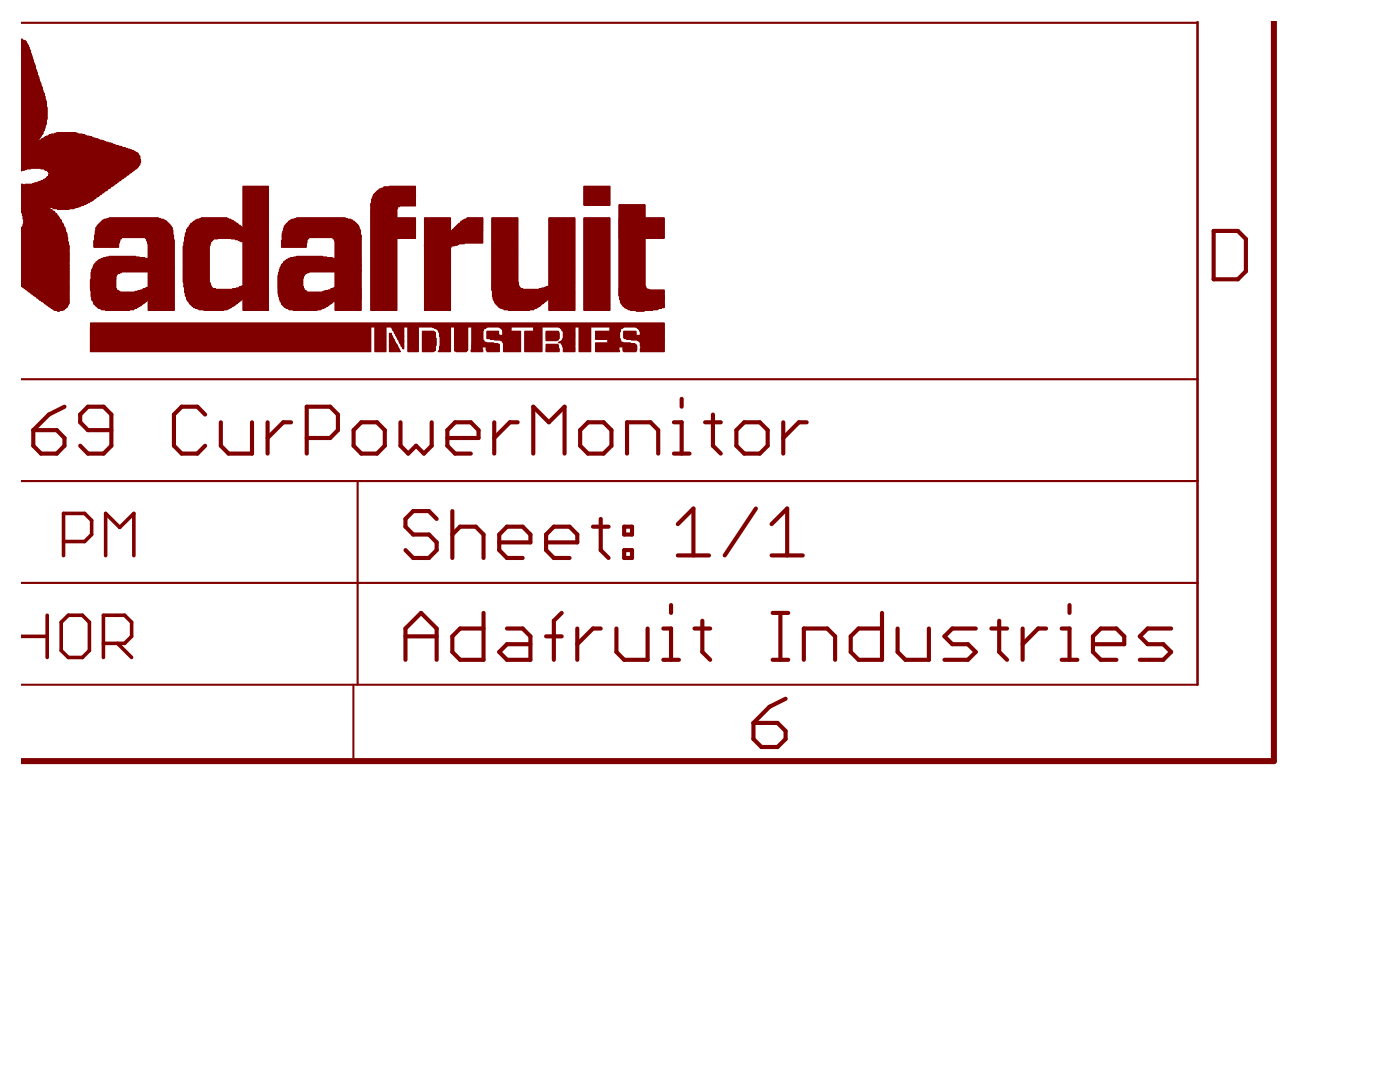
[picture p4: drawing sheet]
<svg xmlns="http://www.w3.org/2000/svg" width="279mm" height="216mm" viewBox="0 0 279 216" stroke-linecap="round" stroke-linejoin="round" font-family="sans-serif">
<path d="M4.1 4.6h234.9v132M4.1 75.7h234.9M4.1 96h234.9M71.4 96v40.6M4.1 116.3h234.9" fill="none" stroke="#800000" stroke-width=".42"/>
<g fill="none" stroke="#800000" stroke-width=".83">
<path d="M242.2 46.1h4.8l1.6 1.6v6.4l-1.6 1.6h-4.8zM136 79.6v1.6M6.6 85.8h4.7l1.6 1.6v1.5l-1.6 1.6h-3.1l-1.6-1.6zM12.9 81.2l-3.1 1.5-3.2 3.1M22.2 85.8h-4.7l-1.5-1.5v-1.6l1.5-1.5h3.2l1.5 1.5v6.2l-1.5 1.6h-3.2l-1.5-1.6M40.9 82.7l-1.5-1.5h-3.1l-1.6 1.5v6.2l1.6 1.6h3.1l1.5-1.6M44.1 84.3v4.6l1.5 1.6h4.7v-6.2M53.4 84.3v6.2M58.1 84.3h-1.6l-3.1 3.1M61.2 87.4h4.7l1.5-1.6v-3.1l-1.5-1.5h-4.7v9.3M72.1 84.3h3.1l1.6 1.5v3.1l-1.6 1.6h-3.1l-1.5-1.6v-3.1zM79.9 84.3v4.6l1.6 1.6 1.5-1.6 1.6 1.6 1.5-1.6v-4.6"/>
<path d="M89.3 87.4h6.2v-1.6l-1.5-1.5h-3.2l-1.5 1.5v3.1l1.5 1.6h3.2M98.6 84.3v6.2M103.3 84.3h-1.6l-3.1 3.1M106.4 90.5v-9.3l3.1 3.1 3.2-3.1v9.3M115.8 85.8l1.5-1.5h3.2l1.5 1.5v3.1l-1.5 1.6h-3.2l-1.5-1.6zM125.1 90.5v-6.2h4.7l1.6 1.5v4.7M134.5 90.5h3.1M134.5 84.3h1.5v6.2M140.7 84.3h3.1M142.3 82.7v6.2l1.5 1.6M147 85.8l1.5-1.5h3.1l1.6 1.5v3.1l-1.6 1.6h-3.1l-1.5-1.6zM156.3 84.3v6.2"/>
<path d="M161 84.3h-1.6l-3.1 3.1M87.1 103.5l-1.5-1.5h-3.1l-1.6 1.5v1.6l1.6 1.6h3.1l1.5 1.5v1.6l-1.5 1.5h-3.1l-1.6-1.5M90.3 102v9.3M90.3 106.7l1.5-1.6h3.2l1.5 1.6v4.6M99.6 108.2h6.3v-1.5l-1.6-1.6h-3.1l-1.6 1.6v3.1l1.6 1.5h3.1M109 108.2h6.2v-1.5l-1.5-1.6h-3.2l-1.5 1.6v3.1l1.5 1.5h3.2M118.3 105.1h3.2M119.9 103.5v6.3l1.6 1.5M124.6 105.1h1.5v1.6h-1.5zM124.6 109.8h1.5v1.5h-1.5zM135.3 104.6l3.1-3.1v9.3M135.3 110.8h6.2"/>
<path d="M150.9 101.5l-6.3 9.3M154 110.8h6.2M154 104.6l3.1-3.1v9.3M80.9 131.7v-6.3l3.1-3.1 3.1 3.1v6.3M80.9 127h6.2M96.5 122.3v9.4h-4.7l-1.5-1.6v-3.1l1.5-1.6h4.7M101.2 125.4h3.1l1.6 1.6v4.7h-4.7l-1.6-1.6 1.6-1.6h4.7M109 127h3.1M112.1 122.3l-1.6 1.6v7.8M115.2 125.4v6.3M119.9 125.4h-1.6l-3.1 3.1M123 125.4v4.7l1.6 1.6h4.6v-6.3"/>
<path d="M132.4 131.7h3.1M132.4 125.4h1.5v6.3M133.9 120.7v1.6M138.6 125.4h3.1M140.2 123.9v6.2l1.5 1.6M154.2 131.7h3.1M154.2 122.3h3.1M155.7 122.3v9.4M156.8 139.4l-3.2 1.6-3.2 3.3M160.4 131.7v-6.3h4.7l1.6 1.6v4.7M176 122.3v9.4h-4.7l-1.5-1.6v-3.1l1.5-1.6h4.7M179.1 125.4v4.7l1.6 1.6h4.7v-6.3"/>
<path d="M194.7 125.4h-4.6l-1.6 1.6 1.6 1.5h3.1l1.5 1.6-1.5 1.6h-4.7M197.8 125.4h3.2M199.4 123.9v6.2l1.6 1.6M204.1 125.4v6.3M208.8 125.4h-1.6l-3.1 3.1M211.9 131.7h3.1M211.9 125.4h1.5v6.3M213.4 120.7v1.6M218.1 128.5h6.3v-1.5l-1.6-1.6h-3.1l-1.6 1.6v3.1l1.6 1.6h3.1M233.7 125.4h-4.7l-1.5 1.6 1.5 1.5h3.2l1.5 1.6-1.5 1.6h-4.7M150.4 144.3h4.8l1.6 1.6v1.6l-1.6 1.6h-3.2l-1.6-1.6z"/>
</g>
<path d="M12.7 108.1h4.2l1.4-1.4v-2.9l-1.4-1.4h-4.2v8.5M21.1 110.9v-8.5l2.8 2.8 2.8-2.8v8.5M4.1 127h5.3M9.4 122.8v8.4M12.2 124.2l1.4-1.4h2.8l1.4 1.4v5.6l-1.4 1.4h-2.8l-1.4-1.4zM20.6 128.4h4.3l1.4-1.4v-2.8l-1.4-1.4h-4.3v8.4M23.5 128.4l2.8 2.8" fill="none" stroke="#800000" stroke-width=".72"/>
<g fill="#800000" stroke="#800000" stroke-width=".2">
<path d="M18 70.1h56v.1h-56z"/>
<path d="M74.8 70.1h2.2v.1h-2.2z"/>
<path d="M77.7 70.1h2.2v.1h-2.2z"/>
<path d="M81.4 70.1h2.1v.1h-2.1z"/>
<path d="M84.3 70.1h2.2v.1h-2.2z"/>
<path d="M87.5 70.1h2.4v.1h-2.4z"/>
<path d="M91 70.1h2.1v.1h-2.1z"/>
<path d="M94 70.1h2.4v.1h-2.4z"/>
<path d="M97.2 70.1h2.5v.1h-2.5z"/>
<path d="M100.5 70.1h3.4v.1h-3.4z"/>
<path d="M104.7 70.1h3.5v.1h-3.5z"/>
<path d="M109 70.1h2.6v.1h-2.6z"/>
<path d="M112.4 70.1h2.3v.1h-2.3z"/>
<path d="M115.6 70.1h2.3v.1h-2.3z"/>
<path d="M118.9 70.1h4.8v.1h-4.8z"/>
<path d="M124.5 70.1h2.4v.1h-2.4z"/>
<path d="M127.8 70.1h4.8v.1h-4.8z"/>
<path d="M18 69.9h56v.2h-56z"/>
<path d="M74.8 69.9h2.2v.2h-2.2z"/>
<path d="M77.7 69.9h2.1v.2h-2.1z"/>
<path d="M81.4 69.9h2.1v.2h-2.1z"/>
<path d="M84.3 69.9h2.5v.2h-2.5z"/>
<path d="M87.6 69.9h2.3v.2h-2.3z"/>
<path d="M90.7 69.9h2.5v.2h-2.5z"/>
<path d="M94 69.9h2.4v.2h-2.4z"/>
<path d="M97.2 69.9h2.5v.2h-2.5z"/>
<path d="M100.5 69.9h3.4v.2h-3.4z"/>
<path d="M104.7 69.9h3.5v.2h-3.5z"/>
<path d="M109 69.9h2.6v.2h-2.6z"/>
<path d="M112.4 69.9h2.3v.2h-2.3z"/>
<path d="M115.6 69.9h2.3v.2h-2.3z"/>
<path d="M118.9 69.9h4.8v.2h-4.8z"/>
<path d="M124.3 69.9h2.7v.2h-2.7z"/>
<path d="M127.8 69.9h4.8v.2h-4.8z"/>
<path d="M18 69.8h56v.1h-56z"/>
<path d="M74.8 69.8h2.2v.1h-2.2z"/>
<path d="M77.7 69.8h2.1v.1h-2.1z"/>
<path d="M81.4 69.8h2.1v.1h-2.1z"/>
<path d="M84.3 69.8h2.6v.1h-2.6z"/>
<path d="M87.7 69.8h2.2v.1h-2.2z"/>
<path d="M90.7 69.8h2.6v.1h-2.6z"/>
<path d="M94 69.8h2.4v.1h-2.4z"/>
<path d="M97 69.8h2.7v.1h-2.7z"/>
<path d="M100.5 69.8h3.4v.1h-3.4z"/>
<path d="M104.7 69.8h3.5v.1h-3.5z"/>
<path d="M109 69.8h2.6v.1h-2.6z"/>
<path d="M112.4 69.8h2.3v.1h-2.3z"/>
<path d="M115.6 69.8h2.3v.1h-2.3z"/>
<path d="M118.9 69.8h4.6v.1h-4.6z"/>
<path d="M124.3 69.8h2.8v.1h-2.8z"/>
<path d="M127.8 69.8h4.8v.1h-4.8z"/>
<path d="M18 69.7h56v.1h-56z"/>
<path d="M74.8 69.7h2.2v.1h-2.2z"/>
<path d="M77.7 69.7h1.9v.1h-1.9z"/>
<path d="M81.4 69.7h2.1v.1h-2.1z"/>
<path d="M84.3 69.7h2.6v.1h-2.6z"/>
<path d="M87.7 69.7h2.2v.1h-2.2z"/>
<path d="M90.7 69.7h2.6v.1h-2.6z"/>
<path d="M94.1 69.7h2.1v.1h-2.1z"/>
<path d="M97 69.7h2.7v.1h-2.7z"/>
<path d="M100.5 69.7h3.4v.1h-3.4z"/>
<path d="M104.7 69.7h3.5v.1h-3.5z"/>
<path d="M109 69.7h2.6v.1h-2.6z"/>
<path d="M112.4 69.7h2.3v.1h-2.3z"/>
<path d="M115.6 69.7h2.3v.1h-2.3z"/>
<path d="M118.9 69.7h4.6v.1h-4.6z"/>
<path d="M124.3 69.7h2.8v.1h-2.8z"/>
<path d="M127.8 69.7h4.8v.1h-4.8z"/>
<path d="M18 69.5h56v.1h-56z"/>
<path d="M74.8 69.5h2.2v.1h-2.2z"/>
<path d="M77.7 69.5h1.9v.1h-1.9z"/>
<path d="M80.5 69.5l.1 .1z"/>
<path d="M81.4 69.5h2.1v.1h-2.1z"/>
<path d="M84.3 69.5h2.6v.1h-2.6z"/>
<path d="M87.7 69.5h2.2v.1h-2.2z"/>
<path d="M90.7 69.5h2.6v.1h-2.6z"/>
<path d="M94.1 69.5h2.1v.1h-2.1z"/>
<path d="M97 69.5h2.7v.1h-2.7z"/>
<path d="M100.5 69.5h3.4v.1h-3.4z"/>
<path d="M104.7 69.5h3.5v.1h-3.5z"/>
<path d="M109 69.5h2.6v.1h-2.6z"/>
<path d="M112.4 69.5h2.3v.1h-2.3z"/>
<path d="M115.6 69.5h2.3v.1h-2.3z"/>
<path d="M118.9 69.5h4.6v.1h-4.6z"/>
<path d="M124.3 69.5h2.8v.1h-2.8z"/>
<path d="M127.8 69.5h4.8v.1h-4.8z"/>
<path d="M18 69.4h56v.1h-56z"/>
<path d="M74.8 69.4h2.2v.1h-2.2z"/>
<path d="M77.7 69.4h1.8v.1h-1.8z"/>
<path d="M80.3 69.4h.3v.1h-.3z"/>
<path d="M81.4 69.4h2.1v.1h-2.1z"/>
<path d="M84.3 69.4h2.6v.1h-2.6z"/>
<path d="M87.7 69.4h2.2v.1h-2.2z"/>
<path d="M90.7 69.4h2.6v.1h-2.6z"/>
<path d="M94.1 69.4h2.1v.1h-2.1z"/>
<path d="M97 69.4h2.7v.1h-2.7z"/>
<path d="M100.5 69.4h3.4v.1h-3.4z"/>
<path d="M104.7 69.4h3.5v.1h-3.5z"/>
<path d="M109 69.4h2.4v.1h-2.4z"/>
<path d="M112.4 69.4h2.3v.1h-2.3z"/>
<path d="M115.6 69.4h2.3v.1h-2.3z"/>
<path d="M118.9 69.4h4.6v.1h-4.6z"/>
<path d="M124.3 69.4h2.8v.1h-2.8z"/>
<path d="M127.9 69.4h4.7v.1h-4.7z"/>
<path d="M18 69.2h56v.2h-56z"/>
<path d="M74.8 69.2h2.2v.2h-2.2z"/>
<path d="M77.7 69.2h1.8v.2h-1.8z"/>
<path d="M80.3 69.2h.3v.2h-.3z"/>
<path d="M81.4 69.2h2.1v.2h-2.1z"/>
<path d="M84.3 69.2h2.6v.2h-2.6z"/>
<path d="M87.7 69.2h2.2v.2h-2.2z"/>
<path d="M90.7 69.2h2.6v.2h-2.6z"/>
<path d="M94.1 69.2h2.1v.2h-2.1z"/>
<path d="M97 69.2h2.7v.2h-2.7z"/>
<path d="M100.5 69.2h3.4v.2h-3.4z"/>
<path d="M104.7 69.2h3.5v.2h-3.5z"/>
<path d="M109 69.2h2.4v.2h-2.4z"/>
<path d="M112.4 69.2h2.3v.2h-2.3z"/>
<path d="M115.6 69.2h2.3v.2h-2.3z"/>
<path d="M118.9 69.2h4.6v.2h-4.6z"/>
<path d="M124.3 69.2h2.8v.2h-2.8z"/>
<path d="M127.9 69.2h4.7v.2h-4.7z"/>
<path d="M18 69.1h56v.1h-56z"/>
<path d="M74.8 69.1h2.2v.1h-2.2z"/>
<path d="M77.7 69.1h1.7v.1h-1.7z"/>
<path d="M80.2 69.1h.4v.1h-.4z"/>
<path d="M81.4 69.1h2.1v.1h-2.1z"/>
<path d="M84.3 69.1h2.6v.1h-2.6z"/>
<path d="M87.7 69.1h2.2v.1h-2.2z"/>
<path d="M90.7 69.1h2.6v.1h-2.6z"/>
<path d="M94.1 69.1h5.6v.1h-5.6z"/>
<path d="M100.5 69.1h3.4v.1h-3.4z"/>
<path d="M104.7 69.1h3.5v.1h-3.5z"/>
<path d="M109 69.1h2.4v.1h-2.4z"/>
<path d="M112.3 69.1h2.4v.1h-2.4z"/>
<path d="M115.6 69.1h2.3v.1h-2.3z"/>
<path d="M118.9 69.1h8.2v.1h-8.2z"/>
<path d="M127.9 69.1h4.7v.1h-4.7z"/>
<path d="M18 69h56v.1h-56z"/>
<path d="M74.8 69h2.2v.1h-2.2z"/>
<path d="M77.7 69h1.7v.1h-1.7z"/>
<path d="M80 69h.6v.1h-.6z"/>
<path d="M81.4 69h2.1v.1h-2.1z"/>
<path d="M84.3 69h2.6v.1h-2.6z"/>
<path d="M87.8 69h2.1v.1h-2.1z"/>
<path d="M90.7 69h2.6v.1h-2.6z"/>
<path d="M94.1 69h5.6v.1h-5.6z"/>
<path d="M100.5 69h3.4v.1h-3.4z"/>
<path d="M104.7 69h3.5v.1h-3.5z"/>
<path d="M109 69h2.4v.1h-2.4z"/>
<path d="M112.3 69h2.4v.1h-2.4z"/>
<path d="M115.6 69h2.3v.1h-2.3z"/>
<path d="M118.9 69h8.2v.1h-8.2z"/>
<path d="M127.8 69h4.8v.1h-4.8z"/>
<path d="M18 68.8h56v.2h-56z"/>
<path d="M74.8 68.8h2.2v.2h-2.2z"/>
<path d="M77.7 68.8h1.5v.2h-1.5z"/>
<path d="M80 68.8h.6v.2h-.6z"/>
<path d="M81.4 68.8h2.1v.2h-2.1z"/>
<path d="M84.3 68.8h2.7v.2h-2.7z"/>
<path d="M87.8 68.8h2.1v.2h-2.1z"/>
<path d="M90.7 68.8h2.6v.2h-2.6z"/>
<path d="M94.1 68.8h5.6v.2h-5.6z"/>
<path d="M100.5 68.8h3.4v.2h-3.4z"/>
<path d="M104.7 68.8h3.5v.2h-3.5z"/>
<path d="M109 68.8h2.4v.2h-2.4z"/>
<path d="M112.3 68.8h2.4v.2h-2.4z"/>
<path d="M115.6 68.8h2.3v.2h-2.3z"/>
<path d="M118.9 68.8h8v.2h-8z"/>
<path d="M127.8 68.8h4.8v.2h-4.8z"/>
<path d="M18 68.7h56v.1h-56z"/>
<path d="M74.8 68.7h2.2v.1h-2.2z"/>
<path d="M77.7 68.7h1.5v.1h-1.5z"/>
<path d="M80 68.7h.6v.1h-.6z"/>
<path d="M81.4 68.7h2.1v.1h-2.1z"/>
<path d="M84.3 68.7h2.7v.1h-2.7z"/>
<path d="M87.8 68.7h2.1v.1h-2.1z"/>
<path d="M90.7 68.7h2.6v.1h-2.6z"/>
<path d="M94.1 68.7h5.6v.1h-5.6z"/>
<path d="M100.5 68.7h3.4v.1h-3.4z"/>
<path d="M104.7 68.7h3.5v.1h-3.5z"/>
<path d="M109 68.7h2.3v.1h-2.3z"/>
<path d="M112.1 68.7h2.6v.1h-2.6z"/>
<path d="M115.6 68.7h2.3v.1h-2.3z"/>
<path d="M118.9 68.7h8v.1h-8z"/>
<path d="M127.8 68.7h4.8v.1h-4.8z"/>
<path d="M18 68.6h56v.1h-56z"/>
<path d="M74.8 68.6h2.2v.1h-2.2z"/>
<path d="M77.7 68.6h1.4v.1h-1.4z"/>
<path d="M79.9 68.6h.7v.1h-.7z"/>
<path d="M81.4 68.6h2.1v.1h-2.1z"/>
<path d="M84.3 68.6h2.7v.1h-2.7z"/>
<path d="M87.8 68.6h2.1v.1h-2.1z"/>
<path d="M90.7 68.6h2.6v.1h-2.6z"/>
<path d="M94.2 68.6h5.2v.1h-5.2z"/>
<path d="M100.5 68.6h3.4v.1h-3.4z"/>
<path d="M104.7 68.6h3.5v.1h-3.5z"/>
<path d="M112.1 68.6h2.6v.1h-2.6z"/>
<path d="M115.6 68.6h2.3v.1h-2.3z"/>
<path d="M118.9 68.6h7.8v.1h-7.8z"/>
<path d="M127.8 68.6h4.8v.1h-4.8z"/>
<path d="M18 68.4h56v.1h-56z"/>
<path d="M74.8 68.4h2.2v.1h-2.2z"/>
<path d="M77.7 68.4h1.2v.1h-1.2z"/>
<path d="M79.8 68.4h.8v.1h-.8z"/>
<path d="M81.4 68.4h2.1v.1h-2.1z"/>
<path d="M84.3 68.4h2.7v.1h-2.7z"/>
<path d="M87.8 68.4h2.1v.1h-2.1z"/>
<path d="M90.7 68.4h2.6v.1h-2.6z"/>
<path d="M94.1 68.4h4.5v.1h-4.5z"/>
<path d="M100.5 68.4h3.4v.1h-3.4z"/>
<path d="M104.7 68.4h3.5v.1h-3.5z"/>
<path d="M112 68.4h2.7v.1h-2.7z"/>
<path d="M115.6 68.4h2.3v.1h-2.3z"/>
<path d="M118.9 68.4h6.9v.1h-6.9z"/>
<path d="M127.8 68.4h4.8v.1h-4.8z"/>
<path d="M18 68.3h56v.1h-56z"/>
<path d="M74.8 68.3h2.2v.1h-2.2z"/>
<path d="M77.7 68.3h1.2v.1h-1.2z"/>
<path d="M79.8 68.3h.8v.1h-.8z"/>
<path d="M81.4 68.3h2.1v.1h-2.1z"/>
<path d="M84.3 68.3h2.7v.1h-2.7z"/>
<path d="M87.8 68.3h2.1v.1h-2.1z"/>
<path d="M90.7 68.3h2.6v.1h-2.6z"/>
<path d="M94.2 68.3h2.8v.1h-2.8z"/>
<path d="M100.4 68.3h3.5v.1h-3.5z"/>
<path d="M104.7 68.3h3.5v.1h-3.5z"/>
<path d="M111.4 68.3h3.3v.1h-3.3z"/>
<path d="M115.6 68.3h2.3v.1h-2.3z"/>
<path d="M121.3 68.3h3v.1h-3z"/>
<path d="M127.8 68.3h4.8v.1h-4.8z"/>
<path d="M18 68.1h56v.2h-56z"/>
<path d="M74.8 68.1h2.2v.2h-2.2z"/>
<path d="M77.7 68.1h1.1v.2h-1.1z"/>
<path d="M79.6 68.1h1v.2h-1z"/>
<path d="M81.4 68.1h2.1v.2h-2.1z"/>
<path d="M84.3 68.1h2.7v.2h-2.7z"/>
<path d="M87.8 68.1h2.1v.2h-2.1z"/>
<path d="M90.7 68.1h2.6v.2h-2.6z"/>
<path d="M94.2 68.1h2.4v.2h-2.4z"/>
<path d="M100.4 68.1h3.5v.2h-3.5z"/>
<path d="M104.7 68.1h3.5v.2h-3.5z"/>
<path d="M111.7 68.1h3v.2h-3z"/>
<path d="M115.6 68.1h2.3v.2h-2.3z"/>
<path d="M121.3 68.1h2.6v.2h-2.6z"/>
<path d="M127.6 68.1h5v.2h-5z"/>
<path d="M18 68h56v.1h-56z"/>
<path d="M74.8 68h2.2v.1h-2.2z"/>
<path d="M77.7 68h1.1v.1h-1.1z"/>
<path d="M79.6 68h1v.1h-1z"/>
<path d="M81.4 68h2.1v.1h-2.1z"/>
<path d="M84.3 68h2.7v.1h-2.7z"/>
<path d="M87.8 68h2.1v.1h-2.1z"/>
<path d="M90.7 68h2.6v.1h-2.6z"/>
<path d="M94.2 68h2.4v.1h-2.4z"/>
<path d="M100.2 68h3.7v.1h-3.7z"/>
<path d="M104.7 68h3.5v.1h-3.5z"/>
<path d="M112 68h2.7v.1h-2.7z"/>
<path d="M115.6 68h2.3v.1h-2.3z"/>
<path d="M121.3 68h2.6v.1h-2.6z"/>
<path d="M127.5 68h5.1v.1h-5.1z"/>
<path d="M18 67.9h56v.1h-56z"/>
<path d="M74.8 67.9h2.2v.1h-2.2z"/>
<path d="M77.7 67.9h1v.1h-1z"/>
<path d="M79.6 67.9h1v.1h-1z"/>
<path d="M81.4 67.9h2.1v.1h-2.1z"/>
<path d="M84.3 67.9h2.7v.1h-2.7z"/>
<path d="M87.8 67.9h2.1v.1h-2.1z"/>
<path d="M90.7 67.9h2.6v.1h-2.6z"/>
<path d="M94.2 67.9h2.3v.1h-2.3z"/>
<path d="M99.9 67.9h4v.1h-4z"/>
<path d="M104.7 67.9h3.5v.1h-3.5z"/>
<path d="M109 67.9h2.2v.1h-2.2z"/>
<path d="M112.1 67.9h2.6v.1h-2.6z"/>
<path d="M115.6 67.9h2.3v.1h-2.3z"/>
<path d="M121.3 67.9h2.5v.1h-2.5z"/>
<path d="M127.2 67.9h5.4v.1h-5.4z"/>
<path d="M18 67.7h56v.2h-56z"/>
<path d="M74.8 67.7h2.2v.2h-2.2z"/>
<path d="M77.7 67.7h1v.2h-1z"/>
<path d="M79.5 67.7h1.1v.2h-1.1z"/>
<path d="M81.4 67.7h2.1v.2h-2.1z"/>
<path d="M84.3 67.7h2.7v.2h-2.7z"/>
<path d="M87.8 67.7h2.1v.2h-2.1z"/>
<path d="M90.7 67.7h2.6v.2h-2.6z"/>
<path d="M94.2 67.7h2.2v.2h-2.2z"/>
<path d="M98.7 67.7h5.2v.2h-5.2z"/>
<path d="M104.7 67.7h3.5v.2h-3.5z"/>
<path d="M109 67.7h2.4v.2h-2.4z"/>
<path d="M112.3 67.7h2.4v.2h-2.4z"/>
<path d="M115.6 67.7h2.3v.2h-2.3z"/>
<path d="M121.3 67.7h2.5v.2h-2.5z"/>
<path d="M126 67.7h6.6v.2h-6.6z"/>
<path d="M18 67.6h56v.1h-56z"/>
<path d="M74.8 67.6h2.2v.1h-2.2z"/>
<path d="M77.7 67.6h.8v.1h-.8z"/>
<path d="M79.4 67.6h1.2v.1h-1.2z"/>
<path d="M81.4 67.6h2.1v.1h-2.1z"/>
<path d="M84.3 67.6h2.7v.1h-2.7z"/>
<path d="M87.8 67.6h2.1v.1h-2.1z"/>
<path d="M90.7 67.6h2.6v.1h-2.6z"/>
<path d="M94.2 67.6h2.2v.1h-2.2z"/>
<path d="M97.9 67.6h6v.1h-6z"/>
<path d="M104.7 67.6h3.5v.1h-3.5z"/>
<path d="M109 67.6h2.4v.1h-2.4z"/>
<path d="M112.3 67.6h2.4v.1h-2.4z"/>
<path d="M115.6 67.6h2.3v.1h-2.3z"/>
<path d="M118.9 67.6h4.9v.1h-4.9z"/>
<path d="M125 67.6h7.6v.1h-7.6z"/>
<path d="M18 67.5h56v.1h-56z"/>
<path d="M74.8 67.5h2.2v.1h-2.2z"/>
<path d="M77.7 67.5h.8v.1h-.8z"/>
<path d="M79.4 67.5h1.2v.1h-1.2z"/>
<path d="M81.4 67.5h2.1v.1h-2.1z"/>
<path d="M84.3 67.5h2.7v.1h-2.7z"/>
<path d="M87.8 67.5h2.1v.1h-2.1z"/>
<path d="M90.7 67.5h2.6v.1h-2.6z"/>
<path d="M94.2 67.5h2.2v.1h-2.2z"/>
<path d="M97.2 67.5h6.7v.1h-6.7z"/>
<path d="M104.7 67.5h3.5v.1h-3.5z"/>
<path d="M109 67.5h2.6v.1h-2.6z"/>
<path d="M112.4 67.5h2.3v.1h-2.3z"/>
<path d="M115.6 67.5h2.3v.1h-2.3z"/>
<path d="M118.9 67.5h4.8v.1h-4.8z"/>
<path d="M124.6 67.5h8v.1h-8z"/>
<path d="M18 67.3h56v.2h-56z"/>
<path d="M74.8 67.3h2.2v.2h-2.2z"/>
<path d="M77.7 67.3h.7v.2h-.7z"/>
<path d="M79.2 67.3h1.4v.2h-1.4z"/>
<path d="M81.4 67.3h2.1v.2h-2.1z"/>
<path d="M84.3 67.3h2.6v.2h-2.6z"/>
<path d="M87.8 67.3h2.1v.2h-2.1z"/>
<path d="M90.7 67.3h2.6v.2h-2.6z"/>
<path d="M94.2 67.3h2.2v.2h-2.2z"/>
<path d="M97.2 67.3h6.7v.2h-6.7z"/>
<path d="M104.7 67.3h3.5v.2h-3.5z"/>
<path d="M109 67.3h2.6v.2h-2.6z"/>
<path d="M112.4 67.3h2.3v.2h-2.3z"/>
<path d="M115.6 67.3h2.3v.2h-2.3z"/>
<path d="M118.9 67.3h4.8v.2h-4.8z"/>
<path d="M124.5 67.3h8.1v.2h-8.1z"/>
<path d="M18 67.2h56v.1h-56z"/>
<path d="M74.8 67.2h2.2v.1h-2.2z"/>
<path d="M77.7 67.2h.7v.1h-.7z"/>
<path d="M79.2 67.2h1.4v.1h-1.4z"/>
<path d="M81.4 67.2h2.1v.1h-2.1z"/>
<path d="M84.3 67.2h2.6v.1h-2.6z"/>
<path d="M87.8 67.2h2.1v.1h-2.1z"/>
<path d="M90.7 67.2h2.6v.1h-2.6z"/>
<path d="M94.2 67.2h2.2v.1h-2.2z"/>
<path d="M97.2 67.2h6.7v.1h-6.7z"/>
<path d="M104.7 67.2h3.5v.1h-3.5z"/>
<path d="M109 67.2h2.6v.1h-2.6z"/>
<path d="M112.4 67.2h2.3v.1h-2.3z"/>
<path d="M115.6 67.2h2.3v.1h-2.3z"/>
<path d="M118.9 67.2h4.8v.1h-4.8z"/>
<path d="M124.5 67.2h8.1v.1h-8.1z"/>
<path d="M18 67.1h56v.1h-56z"/>
<path d="M74.8 67.1h2.2v.1h-2.2z"/>
<path d="M77.7 67.1h.6v.1h-.6z"/>
<path d="M79.1 67.1h1.5v.1h-1.5z"/>
<path d="M81.4 67.1h2.1v.1h-2.1z"/>
<path d="M84.3 67.1h2.6v.1h-2.6z"/>
<path d="M87.7 67.1h2.2v.1h-2.2z"/>
<path d="M90.7 67.1h2.6v.1h-2.6z"/>
<path d="M94.2 67.1h2.2v.1h-2.2z"/>
<path d="M97.2 67.1h6.7v.1h-6.7z"/>
<path d="M104.7 67.1h3.5v.1h-3.5z"/>
<path d="M109 67.1h2.6v.1h-2.6z"/>
<path d="M112.4 67.1h2.3v.1h-2.3z"/>
<path d="M115.6 67.1h2.3v.1h-2.3z"/>
<path d="M118.9 67.1h4.8v.1h-4.8z"/>
<path d="M124.5 67.1h8.1v.1h-8.1z"/>
<path d="M18 66.9h56v.1h-56z"/>
<path d="M74.8 66.9h2.2v.1h-2.2z"/>
<path d="M77.7 66.9h.6v.1h-.6z"/>
<path d="M79.1 66.9h1.5v.1h-1.5z"/>
<path d="M81.4 66.9h2.1v.1h-2.1z"/>
<path d="M84.3 66.9h2.6v.1h-2.6z"/>
<path d="M87.7 66.9h2.2v.1h-2.2z"/>
<path d="M90.7 66.9h2.6v.1h-2.6z"/>
<path d="M94.2 66.9h2.2v.1h-2.2z"/>
<path d="M97.2 66.9h6.7v.1h-6.7z"/>
<path d="M104.7 66.9h3.5v.1h-3.5z"/>
<path d="M109 66.9h2.6v.1h-2.6z"/>
<path d="M112.4 66.9h2.3v.1h-2.3z"/>
<path d="M115.6 66.9h2.3v.1h-2.3z"/>
<path d="M118.9 66.9h4.8v.1h-4.8z"/>
<path d="M124.5 66.9h8.1v.1h-8.1z"/>
<path d="M18 66.8h56v.1h-56z"/>
<path d="M74.8 66.8h2.2v.1h-2.2z"/>
<path d="M77.7 66.8h.4v.1h-.4z"/>
<path d="M78.9 66.8h1.7v.1h-1.7z"/>
<path d="M81.4 66.8h2.1v.1h-2.1z"/>
<path d="M84.3 66.8h2.6v.1h-2.6z"/>
<path d="M87.7 66.8h2.2v.1h-2.2z"/>
<path d="M90.7 66.8h2.6v.1h-2.6z"/>
<path d="M94.2 66.8h2.2v.1h-2.2z"/>
<path d="M97.2 66.8h2.5v.1h-2.5z"/>
<path d="M100.4 66.8h3.5v.1h-3.5z"/>
<path d="M104.7 66.8h3.5v.1h-3.5z"/>
<path d="M109 66.8h2.6v.1h-2.6z"/>
<path d="M112.4 66.8h2.3v.1h-2.3z"/>
<path d="M115.6 66.8h2.3v.1h-2.3z"/>
<path d="M118.9 66.8h4.8v.1h-4.8z"/>
<path d="M124.5 66.8h2.4v.1h-2.4z"/>
<path d="M127.8 66.8h4.8v.1h-4.8z"/>
<path d="M18 66.6h56v.2h-56z"/>
<path d="M74.8 66.6h2.2v.2h-2.2z"/>
<path d="M77.7 66.6h.4v.2h-.4z"/>
<path d="M78.9 66.6h1.7v.2h-1.7z"/>
<path d="M81.4 66.6h2.1v.2h-2.1z"/>
<path d="M84.3 66.6h2.6v.2h-2.6z"/>
<path d="M87.7 66.6h2.2v.2h-2.2z"/>
<path d="M90.7 66.6h2.6v.2h-2.6z"/>
<path d="M94.2 66.6h2.2v.2h-2.2z"/>
<path d="M97.2 66.6h2.3v.2h-2.3z"/>
<path d="M100.4 66.6h3.5v.2h-3.5z"/>
<path d="M104.7 66.6h3.5v.2h-3.5z"/>
<path d="M109 66.6h2.6v.2h-2.6z"/>
<path d="M112.4 66.6h2.3v.2h-2.3z"/>
<path d="M115.6 66.6h2.3v.2h-2.3z"/>
<path d="M118.9 66.6h4.8v.2h-4.8z"/>
<path d="M124.5 66.6h2.4v.2h-2.4z"/>
<path d="M127.8 66.6h4.8v.2h-4.8z"/>
<path d="M18 66.5h56v.1h-56z"/>
<path d="M74.8 66.5h2.2v.1h-2.2z"/>
<path d="M77.7 66.5h.4v.1h-.4z"/>
<path d="M78.8 66.5h1.8v.1h-1.8z"/>
<path d="M81.4 66.5h2.1v.1h-2.1z"/>
<path d="M84.3 66.5h2.6v.1h-2.6z"/>
<path d="M87.7 66.5h2.2v.1h-2.2z"/>
<path d="M90.7 66.5h2.6v.1h-2.6z"/>
<path d="M94.2 66.5h2.2v.1h-2.2z"/>
<path d="M97.2 66.5h2.3v.1h-2.3z"/>
<path d="M100.4 66.5h3.5v.1h-3.5z"/>
<path d="M104.7 66.5h3.5v.1h-3.5z"/>
<path d="M109 66.5h2.6v.1h-2.6z"/>
<path d="M112.4 66.5h2.3v.1h-2.3z"/>
<path d="M115.6 66.5h2.3v.1h-2.3z"/>
<path d="M118.9 66.5h4.8v.1h-4.8z"/>
<path d="M124.5 66.5h2.4v.1h-2.4z"/>
<path d="M127.8 66.5h4.8v.1h-4.8z"/>
<path d="M18 66.4h56v.1h-56z"/>
<path d="M74.8 66.4h2.2v.1h-2.2z"/>
<path d="M78.7 66.4h1.9v.1h-1.9z"/>
<path d="M81.4 66.4h2.1v.1h-2.1z"/>
<path d="M84.3 66.4h2.6v.1h-2.6z"/>
<path d="M87.7 66.4h2.2v.1h-2.2z"/>
<path d="M90.7 66.4h2.6v.1h-2.6z"/>
<path d="M94.2 66.4h2.2v.1h-2.2z"/>
<path d="M97.2 66.4h2.3v.1h-2.3z"/>
<path d="M100.4 66.4h3.5v.1h-3.5z"/>
<path d="M104.7 66.4h3.5v.1h-3.5z"/>
<path d="M109 66.4h2.6v.1h-2.6z"/>
<path d="M112.4 66.4h2.3v.1h-2.3z"/>
<path d="M115.6 66.4h2.3v.1h-2.3z"/>
<path d="M118.9 66.4h4.8v.1h-4.8z"/>
<path d="M124.5 66.4h2.4v.1h-2.4z"/>
<path d="M127.8 66.4h4.8v.1h-4.8z"/>
<path d="M18 66.2h56v.2h-56z"/>
<path d="M74.8 66.2h2.2v.2h-2.2z"/>
<path d="M78.7 66.2h1.9v.2h-1.9z"/>
<path d="M81.4 66.2h2.1v.2h-2.1z"/>
<path d="M84.3 66.2h2.5v.2h-2.5z"/>
<path d="M87.6 66.2h2.3v.2h-2.3z"/>
<path d="M90.7 66.2h2.6v.2h-2.6z"/>
<path d="M94.2 66.2h2.2v.2h-2.2z"/>
<path d="M97.2 66.2h2.3v.2h-2.3z"/>
<path d="M100.4 66.2h3.5v.2h-3.5z"/>
<path d="M104.7 66.2h3.5v.2h-3.5z"/>
<path d="M109 66.2h2.4v.2h-2.4z"/>
<path d="M112.4 66.2h2.3v.2h-2.3z"/>
<path d="M115.6 66.2h2.3v.2h-2.3z"/>
<path d="M118.9 66.2h4.8v.2h-4.8z"/>
<path d="M124.5 66.2h2.4v.2h-2.4z"/>
<path d="M127.8 66.2h4.8v.2h-4.8z"/>
<path d="M18 66.1h56v.1h-56z"/>
<path d="M74.8 66.1h2.2v.1h-2.2z"/>
<path d="M78.7 66.1h1.9v.1h-1.9z"/>
<path d="M81.4 66.1h2.1v.1h-2.1z"/>
<path d="M84.3 66.1h2.3v.1h-2.3z"/>
<path d="M87.6 66.1h2.3v.1h-2.3z"/>
<path d="M90.7 66.1h2.6v.1h-2.6z"/>
<path d="M94.2 66.1h2.2v.1h-2.2z"/>
<path d="M97.2 66.1h2.3v.1h-2.3z"/>
<path d="M100.4 66.1h3.5v.1h-3.5z"/>
<path d="M104.7 66.1h3.5v.1h-3.5z"/>
<path d="M109 66.1h2.4v.1h-2.4z"/>
<path d="M112.4 66.1h2.3v.1h-2.3z"/>
<path d="M115.6 66.1h2.3v.1h-2.3z"/>
<path d="M118.9 66.1h4.9v.1h-4.9z"/>
<path d="M124.5 66.1h2.4v.1h-2.4z"/>
<path d="M127.8 66.1h4.8v.1h-4.8z"/>
<path d="M18 66h56v.1h-56z"/>
<path d="M74.8 66h2.2v.1h-2.2z"/>
<path d="M78.5 66h2.1v.1h-2.1z"/>
<path d="M81.4 66h2.1v.1h-2.1z"/>
<path d="M87.5 66h2.4v.1h-2.4z"/>
<path d="M90.7 66h2.6v.1h-2.6z"/>
<path d="M94.2 66h2.2v.1h-2.2z"/>
<path d="M100.3 66h1.7v.1h-1.7z"/>
<path d="M106.5 66h1.7v.1h-1.7z"/>
<path d="M112.3 66h2.4v.1h-2.4z"/>
<path d="M115.6 66h2.3v.1h-2.3z"/>
<path d="M121.7 66h2.1v.1h-2.1z"/>
<path d="M127.6 66h5v.1h-5z"/>
<path d="M18 65.8h56v.1h-56z"/>
<path d="M74.8 65.8h2.2v.1h-2.2z"/>
<path d="M78.4 65.8h2.2v.1h-2.2z"/>
<path d="M81.4 65.8h2.1v.1h-2.1z"/>
<path d="M87.5 65.8h2.4v.1h-2.4z"/>
<path d="M90.7 65.8h2.6v.1h-2.6z"/>
<path d="M94.2 65.8h2.3v.1h-2.3z"/>
<path d="M100.3 65.8h1.7v.1h-1.7z"/>
<path d="M106.5 65.8h1.7v.1h-1.7z"/>
<path d="M112.1 65.8h2.6v.1h-2.6z"/>
<path d="M115.6 65.8h2.3v.1h-2.3z"/>
<path d="M121.7 65.8h2.1v.1h-2.1z"/>
<path d="M127.6 65.8h5v.1h-5z"/>
<path d="M18 65.7h56v.1h-56z"/>
<path d="M74.8 65.7h2.2v.1h-2.2z"/>
<path d="M78.4 65.7h2.2v.1h-2.2z"/>
<path d="M81.4 65.7h2.1v.1h-2.1z"/>
<path d="M87.3 65.7h2.6v.1h-2.6z"/>
<path d="M90.7 65.7h2.6v.1h-2.6z"/>
<path d="M94.2 65.7h2.3v.1h-2.3z"/>
<path d="M100.2 65.7h1.8v.1h-1.8z"/>
<path d="M106.5 65.7h1.7v.1h-1.7z"/>
<path d="M112.1 65.7h2.6v.1h-2.6z"/>
<path d="M115.6 65.7h2.3v.1h-2.3z"/>
<path d="M121.7 65.7h2.1v.1h-2.1z"/>
<path d="M127.5 65.7h5.1v.1h-5.1z"/>
<path d="M18 65.5h56v.2h-56z"/>
<path d="M74.8 65.5h2.2v.2h-2.2z"/>
<path d="M78.3 65.5h2.3v.2h-2.3z"/>
<path d="M81.4 65.5h2.1v.2h-2.1z"/>
<path d="M87 65.5h2.9v.2h-2.9z"/>
<path d="M90.7 65.5h2.6v.2h-2.6z"/>
<path d="M94.2 65.5h2.4v.2h-2.4z"/>
<path d="M100.1 65.5h1.9v.2h-1.9z"/>
<path d="M106.5 65.5h1.7v.2h-1.7z"/>
<path d="M112 65.5h2.7v.2h-2.7z"/>
<path d="M115.6 65.5h2.3v.2h-2.3z"/>
<path d="M121.7 65.5h2.2v.2h-2.2z"/>
<path d="M127.5 65.5h5.1v.2h-5.1z"/>
<path d="M18 65.4h56v.1h-56z"/>
<path d="M74.8 65.4h2.2v.1h-2.2z"/>
<path d="M78.3 65.4h2.3v.1h-2.3z"/>
<path d="M81.4 65.4h2.1v.1h-2.1z"/>
<path d="M86.7 65.4h3.2v.1h-3.2z"/>
<path d="M90.7 65.4h2.6v.1h-2.6z"/>
<path d="M94.2 65.4h2.7v.1h-2.7z"/>
<path d="M99.9 65.4h2.1v.1h-2.1z"/>
<path d="M106.5 65.4h1.7v.1h-1.7z"/>
<path d="M111.9 65.4h2.8v.1h-2.8z"/>
<path d="M115.6 65.4h2.3v.1h-2.3z"/>
<path d="M121.8 65.4h2.4v.1h-2.4z"/>
<path d="M127.2 65.4h5.4v.1h-5.4z"/>
<path d="M18 65.3h56v.1h-56z"/>
<path d="M74.8 65.3h2.2v.1h-2.2z"/>
<path d="M78.1 65.3h2.5v.1h-2.5z"/>
<path d="M81.4 65.3h2.1v.1h-2.1z"/>
<path d="M86.4 65.3h3.5v.1h-3.5z"/>
<path d="M90.7 65.3h2.6v.1h-2.6z"/>
<path d="M94.2 65.3h3v.1h-3z"/>
<path d="M99.7 65.3h2.3v.1h-2.3z"/>
<path d="M106.5 65.3h1.7v.1h-1.7z"/>
<path d="M111.6 65.3h3.1v.1h-3.1z"/>
<path d="M115.6 65.3h2.3v.1h-2.3z"/>
<path d="M121.7 65.3h2.8v.1h-2.8z"/>
<path d="M126.9 65.3h5.7v.1h-5.7z"/>
<path d="M18.1 65.1h114.5v.2h-114.5z"/>
<path d="M18.1 65h114.5v.1h-114.5z"/>
<path d="M18.1 64.9h114.5v.1h-114.5z"/>
<path d="M18.1 64.7h114.5v.1h-114.5z"/>
<path d="M18.1 64.6h114.5v.1h-114.5z"/>
<path d="M18.1 64.4h114.5v.2h-114.5z"/>
<path d="M11.5 62h.4v.1h-.4z"/>
<path d="M126.9 62h1.7v.1h-1.7z"/>
<path d="M10.9 61.8h1.7v.2h-1.7z"/>
<path d="M21.1 61.8h4.7v.2h-4.7z"/>
<path d="M29.6 61.8h5.2v.2h-5.2z"/>
<path d="M40.7 61.8h4v.2h-4z"/>
<path d="M48.5 61.8h5.1v.2h-5.1z"/>
<path d="M58.5 61.8h4.8v.2h-4.8z"/>
<path d="M66.9 61.8h5.2v.2h-5.2z"/>
<path d="M74 61.8h5.2v.2h-5.2z"/>
<path d="M84.7 61.8h5.2v.2h-5.2z"/>
<path d="M101.5 61.8h4.2v.2h-4.2z"/>
<path d="M109.5 61.8h5.2v.2h-5.2z"/>
<path d="M116.5 61.8h5.2v.2h-5.2z"/>
<path d="M125.8 61.8h4.4v.2h-4.4z"/>
<path d="M10.6 61.7h2.2v.1h-2.2z"/>
<path d="M20.2 61.7h6.5v.1h-6.5z"/>
<path d="M29.6 61.7h5.2v.1h-5.2z"/>
<path d="M39.7 61.7h5.6v.1h-5.6z"/>
<path d="M48.5 61.7h5.1v.1h-5.1z"/>
<path d="M57.7 61.7h6.3v.1h-6.3z"/>
<path d="M66.9 61.7h5.2v.1h-5.2z"/>
<path d="M74 61.7h5.2v.1h-5.2z"/>
<path d="M84.7 61.7h5.2v.1h-5.2z"/>
<path d="M100.6 61.7h5.9v.1h-5.9z"/>
<path d="M109.5 61.7h5.2v.1h-5.2z"/>
<path d="M116.5 61.7h5.2v.1h-5.2z"/>
<path d="M125.4 61.7h5.8v.1h-5.8z"/>
<path d="M10.5 61.6h2.5v.1h-2.5z"/>
<path d="M20.1 61.6h6.7v.1h-6.7z"/>
<path d="M29.6 61.6h5.2v.1h-5.2z"/>
<path d="M39.4 61.6h6.2v.1h-6.2z"/>
<path d="M48.5 61.6h5.1v.1h-5.1z"/>
<path d="M57.5 61.6h6.8v.1h-6.8z"/>
<path d="M66.9 61.6h5.2v.1h-5.2z"/>
<path d="M74 61.6h5.2v.1h-5.2z"/>
<path d="M84.7 61.6h5.2v.1h-5.2z"/>
<path d="M100.3 61.6h6.3v.1h-6.3z"/>
<path d="M109.5 61.6h5.2v.1h-5.2z"/>
<path d="M116.5 61.6h5.2v.1h-5.2z"/>
<path d="M125.2 61.6h6.3v.1h-6.3z"/>
<path d="M10.2 61.4h2.9v.2h-2.9z"/>
<path d="M19.7 61.4h7.5v.2h-7.5z"/>
<path d="M29.6 61.4h5.2v.2h-5.2z"/>
<path d="M39 61.4h6.9v.2h-6.9z"/>
<path d="M48.5 61.4h5.1v.2h-5.1z"/>
<path d="M57.1 61.4h7.6v.2h-7.6z"/>
<path d="M66.9 61.4h5.2v.2h-5.2z"/>
<path d="M74 61.4h5.2v.2h-5.2z"/>
<path d="M84.7 61.4h5.2v.2h-5.2z"/>
<path d="M99.9 61.4h7.1v.2h-7.1z"/>
<path d="M109.5 61.4h5.2v.2h-5.2z"/>
<path d="M116.5 61.4h5.2v.2h-5.2z"/>
<path d="M124.9 61.4h7.1v.2h-7.1z"/>
<path d="M10.1 61.3h3.3v.1h-3.3z"/>
<path d="M19.4 61.3h8.1v.1h-8.1z"/>
<path d="M29.6 61.3h5.2v.1h-5.2z"/>
<path d="M38.6 61.3h7.6v.1h-7.6z"/>
<path d="M48.5 61.3h5.1v.1h-5.1z"/>
<path d="M56.9 61.3h8v.1h-8z"/>
<path d="M66.9 61.3h5.2v.1h-5.2z"/>
<path d="M74 61.3h5.2v.1h-5.2z"/>
<path d="M84.7 61.3h5.2v.1h-5.2z"/>
<path d="M99.7 61.3h7.6v.1h-7.6z"/>
<path d="M109.5 61.3h5.2v.1h-5.2z"/>
<path d="M116.5 61.3h5.2v.1h-5.2z"/>
<path d="M124.6 61.3h8v.1h-8z"/>
<path d="M9.8 61.2h3.6v.1h-3.6z"/>
<path d="M19.4 61.2h8.2v.1h-8.2z"/>
<path d="M29.6 61.2h5.2v.1h-5.2z"/>
<path d="M38.6 61.2h7.7v.1h-7.7z"/>
<path d="M48.5 61.2h5.1v.1h-5.1z"/>
<path d="M56.7 61.2h8.4v.1h-8.4z"/>
<path d="M66.9 61.2h5.2v.1h-5.2z"/>
<path d="M74 61.2h5.2v.1h-5.2z"/>
<path d="M84.7 61.2h5.2v.1h-5.2z"/>
<path d="M99.5 61.2h8v.1h-8z"/>
<path d="M109.5 61.2h5.2v.1h-5.2z"/>
<path d="M116.5 61.2h5.2v.1h-5.2z"/>
<path d="M124.6 61.2h8v.1h-8z"/>
<path d="M9.7 61h3.8v.1h-3.8z"/>
<path d="M19.2 61h8.7v.1h-8.7z"/>
<path d="M29.6 61h5.2v.1h-5.2z"/>
<path d="M38.4 61h8.2v.1h-8.2z"/>
<path d="M48.5 61h5.1v.1h-5.1z"/>
<path d="M56.6 61h8.8v.1h-8.8z"/>
<path d="M66.9 61h5.2v.1h-5.2z"/>
<path d="M74 61h5.2v.1h-5.2z"/>
<path d="M84.7 61h5.2v.1h-5.2z"/>
<path d="M99.4 61h8.4v.1h-8.4z"/>
<path d="M109.5 61h5.2v.1h-5.2z"/>
<path d="M116.5 61h5.2v.1h-5.2z"/>
<path d="M124.4 61h8.2v.1h-8.2z"/>
<path d="M9.4 60.9h4.1v.1h-4.1z"/>
<path d="M19 60.9h9.2v.1h-9.2z"/>
<path d="M29.6 60.9h5.2v.1h-5.2z"/>
<path d="M38.2 60.9h8.6v.1h-8.6z"/>
<path d="M48.5 60.9h5.1v.1h-5.1z"/>
<path d="M56.5 60.9h9.1v.1h-9.1z"/>
<path d="M66.9 60.9h5.2v.1h-5.2z"/>
<path d="M74 60.9h5.2v.1h-5.2z"/>
<path d="M84.7 60.9h5.2v.1h-5.2z"/>
<path d="M99.3 60.9h8.6v.1h-8.6z"/>
<path d="M109.5 60.9h5.2v.1h-5.2z"/>
<path d="M116.5 60.9h5.2v.1h-5.2z"/>
<path d="M124.2 60.9h8.4v.1h-8.4z"/>
<path d="M9.3 60.7h4.4v.2h-4.4z"/>
<path d="M19 60.7h9.3v.2h-9.3z"/>
<path d="M29.6 60.7h5.2v.2h-5.2z"/>
<path d="M38.1 60.7h8.9v.2h-8.9z"/>
<path d="M48.5 60.7h5.1v.2h-5.1z"/>
<path d="M56.3 60.7h9.3v.2h-9.3z"/>
<path d="M66.9 60.7h5.2v.2h-5.2z"/>
<path d="M74 60.7h5.2v.2h-5.2z"/>
<path d="M84.7 60.7h5.2v.2h-5.2z"/>
<path d="M99.1 60.7h8.9v.2h-8.9z"/>
<path d="M109.5 60.7h5.2v.2h-5.2z"/>
<path d="M116.5 60.7h5.2v.2h-5.2z"/>
<path d="M124.2 60.7h8.4v.2h-8.4z"/>
<path d="M9.1 60.6h4.6v.1h-4.6z"/>
<path d="M18.7 60.6h9.8v.1h-9.8z"/>
<path d="M29.6 60.6h5.2v.1h-5.2z"/>
<path d="M37.9 60.6h9.2v.1h-9.2z"/>
<path d="M48.5 60.6h5.1v.1h-5.1z"/>
<path d="M56.2 60.6h9.7v.1h-9.7z"/>
<path d="M66.9 60.6h5.2v.1h-5.2z"/>
<path d="M74 60.6h5.2v.1h-5.2z"/>
<path d="M84.7 60.6h5.2v.1h-5.2z"/>
<path d="M99 60.6h9.2v.1h-9.2z"/>
<path d="M109.5 60.6h5.2v.1h-5.2z"/>
<path d="M116.5 60.6h5.2v.1h-5.2z"/>
<path d="M124.1 60.6h8.5v.1h-8.5z"/>
<path d="M8.8 60.5h5v.1h-5z"/>
<path d="M18.7 60.5h10v.1h-10z"/>
<path d="M29.6 60.5h5.2v.1h-5.2z"/>
<path d="M37.8 60.5h9.6v.1h-9.6z"/>
<path d="M48.5 60.5h5.1v.1h-5.1z"/>
<path d="M56.2 60.5h10v.1h-10z"/>
<path d="M66.9 60.5h5.2v.1h-5.2z"/>
<path d="M74 60.5h5.2v.1h-5.2z"/>
<path d="M84.7 60.5h5.2v.1h-5.2z"/>
<path d="M98.8 60.5h9.6v.1h-9.6z"/>
<path d="M109.5 60.5h5.2v.1h-5.2z"/>
<path d="M116.5 60.5h5.2v.1h-5.2z"/>
<path d="M123.9 60.5h8.7v.1h-8.7z"/>
<path d="M8.8 60.3h5v.2h-5z"/>
<path d="M18.7 60.3h10.2v.2h-10.2z"/>
<path d="M29.6 60.3h5.2v.2h-5.2z"/>
<path d="M37.8 60.3h9.6v.2h-9.6z"/>
<path d="M48.5 60.3h5.1v.2h-5.1z"/>
<path d="M56.2 60.3h10.1v.2h-10.1z"/>
<path d="M66.9 60.3h5.2v.2h-5.2z"/>
<path d="M74 60.3h5.2v.2h-5.2z"/>
<path d="M84.7 60.3h5.2v.2h-5.2z"/>
<path d="M98.8 60.3h9.8v.2h-9.8z"/>
<path d="M109.5 60.3h5.2v.2h-5.2z"/>
<path d="M116.5 60.3h5.2v.2h-5.2z"/>
<path d="M123.9 60.3h8.7v.2h-8.7z"/>
<path d="M8.6 60.2h5.2v.1h-5.2z"/>
<path d="M18.6 60.2h10.4v.1h-10.4z"/>
<path d="M29.6 60.2h5.2v.1h-5.2z"/>
<path d="M37.7 60.2h10v.1h-10z"/>
<path d="M48.5 60.2h5.1v.1h-5.1z"/>
<path d="M56 60.2h10.5v.1h-10.5z"/>
<path d="M66.9 60.2h5.2v.1h-5.2z"/>
<path d="M74 60.2h5.2v.1h-5.2z"/>
<path d="M84.7 60.2h5.2v.1h-5.2z"/>
<path d="M98.7 60.2h10v.1h-10z"/>
<path d="M109.5 60.2h5.2v.1h-5.2z"/>
<path d="M116.5 60.2h5.2v.1h-5.2z"/>
<path d="M123.8 60.2h8.8v.1h-8.8z"/>
<path d="M8.3 60h5.5v.2h-5.5z"/>
<path d="M18.6 60h10.7v.2h-10.7z"/>
<path d="M29.6 60h5.2v.2h-5.2z"/>
<path d="M37.5 60h10.3v.2h-10.3z"/>
<path d="M48.5 60h5.1v.2h-5.1z"/>
<path d="M55.9 60h10.8v.2h-10.8z"/>
<path d="M66.9 60h5.2v.2h-5.2z"/>
<path d="M74 60h5.2v.2h-5.2z"/>
<path d="M84.7 60h5.2v.2h-5.2z"/>
<path d="M98.7 60h10.3v.2h-10.3z"/>
<path d="M109.5 60h5.2v.2h-5.2z"/>
<path d="M116.5 60h5.2v.2h-5.2z"/>
<path d="M123.8 60h8.8v.2h-8.8z"/>
<path d="M8.2 59.9h5.6v.1h-5.6z"/>
<path d="M18.5 59.9h10.8v.1h-10.8z"/>
<path d="M29.6 59.9h5.2v.1h-5.2z"/>
<path d="M37.4 59.9h10.7v.1h-10.7z"/>
<path d="M48.5 59.9h5.1v.1h-5.1z"/>
<path d="M55.9 59.9h10.8v.1h-10.8z"/>
<path d="M66.9 59.9h5.2v.1h-5.2z"/>
<path d="M74 59.9h5.2v.1h-5.2z"/>
<path d="M84.7 59.9h5.2v.1h-5.2z"/>
<path d="M98.6 59.9h10.4v.1h-10.4z"/>
<path d="M109.5 59.9h5.2v.1h-5.2z"/>
<path d="M116.5 59.9h5.2v.1h-5.2z"/>
<path d="M123.8 59.9h8.8v.1h-8.8z"/>
<path d="M7.9 59.8h5.9v.1h-5.9z"/>
<path d="M18.3 59.8h16.5v.1h-16.5z"/>
<path d="M37.4 59.8h10.8v.1h-10.8z"/>
<path d="M48.5 59.8h5.1v.1h-5.1z"/>
<path d="M55.9 59.8h16.2v.1h-16.2z"/>
<path d="M74 59.8h5.2v.1h-5.2z"/>
<path d="M84.7 59.8h5.2v.1h-5.2z"/>
<path d="M98.6 59.8h10.7v.1h-10.7z"/>
<path d="M109.5 59.8h5.2v.1h-5.2z"/>
<path d="M116.5 59.8h5.2v.1h-5.2z"/>
<path d="M123.8 59.8h8.8v.1h-8.8z"/>
<path d="M7.7 59.6h6.1v.2h-6.1z"/>
<path d="M18.3 59.6h16.5v.2h-16.5z"/>
<path d="M37.3 59.6h11v.2h-11z"/>
<path d="M48.5 59.6h5.1v.2h-5.1z"/>
<path d="M55.8 59.6h16.3v.2h-16.3z"/>
<path d="M74 59.6h5.2v.2h-5.2z"/>
<path d="M84.7 59.6h5.2v.2h-5.2z"/>
<path d="M98.4 59.6h11v.2h-11z"/>
<path d="M109.5 59.6h5.2v.2h-5.2z"/>
<path d="M116.5 59.6h5.2v.2h-5.2z"/>
<path d="M123.7 59.6h8.9v.2h-8.9z"/>
<path d="M7.6 59.5h6.2v.1h-6.2z"/>
<path d="M18.3 59.5h16.5v.1h-16.5z"/>
<path d="M37.2 59.5h16.4v.1h-16.4z"/>
<path d="M55.8 59.5h16.3v.1h-16.3z"/>
<path d="M74 59.5h5.2v.1h-5.2z"/>
<path d="M84.7 59.5h5.2v.1h-5.2z"/>
<path d="M98.4 59.5h16.3v.1h-16.3z"/>
<path d="M116.5 59.5h5.2v.1h-5.2z"/>
<path d="M123.7 59.5h8.9v.1h-8.9z"/>
<path d="M7.3 59.4h6.5v.1h-6.5z"/>
<path d="M18.3 59.4h16.5v.1h-16.5z"/>
<path d="M37.2 59.4h16.4v.1h-16.4z"/>
<path d="M55.8 59.4h16.3v.1h-16.3z"/>
<path d="M74 59.4h5.2v.1h-5.2z"/>
<path d="M84.7 59.4h5.2v.1h-5.2z"/>
<path d="M98.4 59.4h16.3v.1h-16.3z"/>
<path d="M116.5 59.4h5.2v.1h-5.2z"/>
<path d="M123.7 59.4h8.9v.1h-8.9z"/>
<path d="M7.3 59.2h6.5v.2h-6.5z"/>
<path d="M18.3 59.2h16.5v.2h-16.5z"/>
<path d="M37.2 59.2h16.4v.2h-16.4z"/>
<path d="M55.8 59.2h16.3v.2h-16.3z"/>
<path d="M74 59.2h5.2v.2h-5.2z"/>
<path d="M84.7 59.2h5.2v.2h-5.2z"/>
<path d="M98.4 59.2h16.3v.2h-16.3z"/>
<path d="M116.5 59.2h5.2v.2h-5.2z"/>
<path d="M123.7 59.2h8.9v.2h-8.9z"/>
<path d="M7.1 59.1h6.7v.1h-6.7z"/>
<path d="M18.2 59.1h16.6v.1h-16.6z"/>
<path d="M37.1 59.1h16.5v.1h-16.5z"/>
<path d="M55.6 59.1h16.5v.1h-16.5z"/>
<path d="M74 59.1h5.2v.1h-5.2z"/>
<path d="M84.7 59.1h5.2v.1h-5.2z"/>
<path d="M98.3 59.1h16.4v.1h-16.4z"/>
<path d="M116.5 59.1h5.2v.1h-5.2z"/>
<path d="M123.7 59.1h8.9v.1h-8.9z"/>
<path d="M6.8 58.9h7v.2h-7z"/>
<path d="M18.2 58.9h16.6v.2h-16.6z"/>
<path d="M37 58.9h16.6v.2h-16.6z"/>
<path d="M55.6 58.9h16.5v.2h-16.5z"/>
<path d="M74 58.9h5.2v.2h-5.2z"/>
<path d="M84.7 58.9h5.2v.2h-5.2z"/>
<path d="M98.3 58.9h16.4v.2h-16.4z"/>
<path d="M116.5 58.9h5.2v.2h-5.2z"/>
<path d="M123.5 58.9h9.1v.2h-9.1z"/>
<path d="M6.7 58.8h7.1v.1h-7.1z"/>
<path d="M18.2 58.8h16.6v.1h-16.6z"/>
<path d="M37 58.8h16.6v.1h-16.6z"/>
<path d="M55.6 58.8h16.5v.1h-16.5z"/>
<path d="M74 58.8h5.2v.1h-5.2z"/>
<path d="M84.7 58.8h5.2v.1h-5.2z"/>
<path d="M98.3 58.8h16.4v.1h-16.4z"/>
<path d="M116.5 58.8h5.2v.1h-5.2z"/>
<path d="M123.5 58.8h9.1v.1h-9.1z"/>
<path d="M6.5 58.7h7.3v.1h-7.3z"/>
<path d="M18.2 58.7h16.6v.1h-16.6z"/>
<path d="M37 58.7h16.6v.1h-16.6z"/>
<path d="M55.6 58.7h16.5v.1h-16.5z"/>
<path d="M74 58.7h5.2v.1h-5.2z"/>
<path d="M84.7 58.7h5.2v.1h-5.2z"/>
<path d="M98.3 58.7h16.4v.1h-16.4z"/>
<path d="M116.5 58.7h5.2v.1h-5.2z"/>
<path d="M123.5 58.7h9.1v.1h-9.1z"/>
<path d="M6.2 58.5h7.6v.2h-7.6z"/>
<path d="M18.2 58.5h16.6v.2h-16.6z"/>
<path d="M37 58.5h16.6v.2h-16.6z"/>
<path d="M55.5 58.5h16.6v.2h-16.6z"/>
<path d="M74 58.5h5.2v.2h-5.2z"/>
<path d="M84.7 58.5h5.2v.2h-5.2z"/>
<path d="M98.3 58.5h16.4v.2h-16.4z"/>
<path d="M116.5 58.5h5.2v.2h-5.2z"/>
<path d="M123.5 58.5h9.1v.2h-9.1z"/>
<path d="M6.1 58.4h7.7v.1h-7.7z"/>
<path d="M18.2 58.4h16.6v.1h-16.6z"/>
<path d="M37 58.4h16.6v.1h-16.6z"/>
<path d="M55.5 58.4h16.6v.1h-16.6z"/>
<path d="M74 58.4h5.2v.1h-5.2z"/>
<path d="M84.7 58.4h5.2v.1h-5.2z"/>
<path d="M98.3 58.4h16.4v.1h-16.4z"/>
<path d="M116.5 58.4h5.2v.1h-5.2z"/>
<path d="M123.5 58.4h9.1v.1h-9.1z"/>
<path d="M6 58.3h7.8v.1h-7.8z"/>
<path d="M18.2 58.3h16.6v.1h-16.6z"/>
<path d="M36.9 58.3h16.7v.1h-16.7z"/>
<path d="M55.5 58.3h16.6v.1h-16.6z"/>
<path d="M74 58.3h5.2v.1h-5.2z"/>
<path d="M84.7 58.3h5.2v.1h-5.2z"/>
<path d="M98.3 58.3h16.4v.1h-16.4z"/>
<path d="M116.5 58.3h5.2v.1h-5.2z"/>
<path d="M123.5 58.3h9.1v.1h-9.1z"/>
<path d="M5.7 58.1h8.1v.2h-8.1z"/>
<path d="M18.2 58.1h5.7v.2h-5.7z"/>
<path d="M26.9 58.1h7.9v.2h-7.9z"/>
<path d="M36.9 58.1h16.7v.2h-16.7z"/>
<path d="M55.5 58.1h5.8v.2h-5.8z"/>
<path d="M64.4 58.1h7.7v.2h-7.7z"/>
<path d="M74 58.1h5.2v.2h-5.2z"/>
<path d="M84.7 58.1h5.2v.2h-5.2z"/>
<path d="M98.3 58.1h16.4v.2h-16.4z"/>
<path d="M116.5 58.1h5.2v.2h-5.2z"/>
<path d="M123.5 58.1h9.1v.2h-9.1z"/>
<path d="M5.6 58h8.2v.1h-8.2z"/>
<path d="M18.2 58h5.5v.1h-5.5z"/>
<path d="M27.5 58h7.3v.1h-7.3z"/>
<path d="M36.9 58h16.7v.1h-16.7z"/>
<path d="M55.5 58h5.6v.1h-5.6z"/>
<path d="M64.8 58h7.3v.1h-7.3z"/>
<path d="M74 58h5.2v.1h-5.2z"/>
<path d="M84.7 58h5.2v.1h-5.2z"/>
<path d="M98.3 58h16.4v.1h-16.4z"/>
<path d="M116.5 58h5.2v.1h-5.2z"/>
<path d="M123.5 58h9.1v.1h-9.1z"/>
<path d="M5.4 57.8h8.4v.2h-8.4z"/>
<path d="M18.1 57.8h5.3v.2h-5.3z"/>
<path d="M28 57.8h6.8v.2h-6.8z"/>
<path d="M36.9 57.8h16.7v.2h-16.7z"/>
<path d="M55.5 57.8h5.3v.2h-5.3z"/>
<path d="M65.5 57.8h6.6v.2h-6.6z"/>
<path d="M74 57.8h5.2v.2h-5.2z"/>
<path d="M84.7 57.8h5.2v.2h-5.2z"/>
<path d="M98.1 57.8h16.6v.2h-16.6z"/>
<path d="M116.5 57.8h5.2v.2h-5.2z"/>
<path d="M123.5 57.8h9.1v.2h-9.1z"/>
<path d="M5.2 57.7h8.6v.1h-8.6z"/>
<path d="M18.1 57.7h5.2v.1h-5.2z"/>
<path d="M28.5 57.7h6.3v.1h-6.3z"/>
<path d="M36.9 57.7h16.7v.1h-16.7z"/>
<path d="M55.5 57.7h5.2v.1h-5.2z"/>
<path d="M65.9 57.7h6.2v.1h-6.2z"/>
<path d="M74 57.7h5.2v.1h-5.2z"/>
<path d="M84.7 57.7h5.2v.1h-5.2z"/>
<path d="M98.1 57.7h16.6v.1h-16.6z"/>
<path d="M116.5 57.7h5.2v.1h-5.2z"/>
<path d="M123.5 57.7h6.1v.1h-6.1z"/>
<path d="M5 57.6h8.8v.1h-8.8z"/>
<path d="M18.1 57.6h5.2v.1h-5.2z"/>
<path d="M28.6 57.6h6.2v.1h-6.2z"/>
<path d="M36.8 57.6h6.2v.1h-6.2z"/>
<path d="M46.4 57.6h7.2v.1h-7.2z"/>
<path d="M55.5 57.6h5.2v.1h-5.2z"/>
<path d="M66 57.6h6.1v.1h-6.1z"/>
<path d="M74 57.6h5.2v.1h-5.2z"/>
<path d="M84.7 57.6h5.2v.1h-5.2z"/>
<path d="M98.1 57.6h6.2v.1h-6.2z"/>
<path d="M107.6 57.6h7.1v.1h-7.1z"/>
<path d="M116.5 57.6h5.2v.1h-5.2z"/>
<path d="M123.5 57.6h5.6v.1h-5.6z"/>
<path d="M4.9 57.4h8.9v.2h-8.9z"/>
<path d="M18 57.4h5.1v.2h-5.1z"/>
<path d="M29 57.4h5.8v.2h-5.8z"/>
<path d="M36.8 57.4h5.7v.2h-5.7z"/>
<path d="M47.1 57.4h6.5v.2h-6.5z"/>
<path d="M55.5 57.4h5.1v.2h-5.1z"/>
<path d="M66.5 57.4h5.6v.2h-5.6z"/>
<path d="M74 57.4h5.2v.2h-5.2z"/>
<path d="M84.7 57.4h5.2v.2h-5.2z"/>
<path d="M98.1 57.4h5.8v.2h-5.8z"/>
<path d="M108.1 57.4h6.6v.2h-6.6z"/>
<path d="M116.5 57.4h5.2v.2h-5.2z"/>
<path d="M123.5 57.4h5.5v.2h-5.5z"/>
<path d="M4.6 57.3h9.2v.1h-9.2z"/>
<path d="M18 57.3h5.1v.1h-5.1z"/>
<path d="M29.3 57.3h5.5v.1h-5.5z"/>
<path d="M36.8 57.3h5.5v.1h-5.5z"/>
<path d="M47.7 57.3h5.9v.1h-5.9z"/>
<path d="M55.5 57.3h5.1v.1h-5.1z"/>
<path d="M66.7 57.3h5.4v.1h-5.4z"/>
<path d="M74 57.3h5.2v.1h-5.2z"/>
<path d="M84.7 57.3h5.2v.1h-5.2z"/>
<path d="M98.1 57.3h5.7v.1h-5.7z"/>
<path d="M108.7 57.3h6v.1h-6z"/>
<path d="M116.5 57.3h5.2v.1h-5.2z"/>
<path d="M123.5 57.3h5.4v.1h-5.4z"/>
<path d="M4.5 57.2h9.3v.1h-9.3z"/>
<path d="M18 57.2h5.1v.1h-5.1z"/>
<path d="M29.6 57.2h5.2v.1h-5.2z"/>
<path d="M36.7 57.2h5.5v.1h-5.5z"/>
<path d="M47.8 57.2h5.8v.1h-5.8z"/>
<path d="M55.5 57.2h5.1v.1h-5.1z"/>
<path d="M66.9 57.2h5.2v.1h-5.2z"/>
<path d="M74 57.2h5.2v.1h-5.2z"/>
<path d="M84.7 57.2h5.2v.1h-5.2z"/>
<path d="M98.1 57.2h5.5v.1h-5.5z"/>
<path d="M109 57.2h5.7v.1h-5.7z"/>
<path d="M116.5 57.2h5.2v.1h-5.2z"/>
<path d="M123.5 57.2h5.4v.1h-5.4z"/>
<path d="M4.2 57h9.6v.2h-9.6z"/>
<path d="M18 57h5.1v.2h-5.1z"/>
<path d="M29.6 57h5.2v.2h-5.2z"/>
<path d="M36.7 57h5.5v.2h-5.5z"/>
<path d="M48.2 57h5.4v.2h-5.4z"/>
<path d="M55.5 57h4.9v.2h-4.9z"/>
<path d="M66.9 57h5.2v.2h-5.2z"/>
<path d="M74 57h5.2v.2h-5.2z"/>
<path d="M84.7 57h5.2v.2h-5.2z"/>
<path d="M98.1 57h5.5v.2h-5.5z"/>
<path d="M109.4 57h5.3v.2h-5.3z"/>
<path d="M116.5 57h5.2v.2h-5.2z"/>
<path d="M123.5 57h5.4v.2h-5.4z"/>
<path d="M4.1 56.9h9.7v.1h-9.7z"/>
<path d="M18 56.9h5.1v.1h-5.1z"/>
<path d="M29.6 56.9h5.2v.1h-5.2z"/>
<path d="M36.7 56.9h5.3v.1h-5.3z"/>
<path d="M48.5 56.9h5.1v.1h-5.1z"/>
<path d="M55.5 56.9h4.9v.1h-4.9z"/>
<path d="M66.9 56.9h5.2v.1h-5.2z"/>
<path d="M74 56.9h5.2v.1h-5.2z"/>
<path d="M84.7 56.9h5.2v.1h-5.2z"/>
<path d="M98.1 56.9h5.4v.1h-5.4z"/>
<path d="M109.5 56.9h5.2v.1h-5.2z"/>
<path d="M116.5 56.9h5.2v.1h-5.2z"/>
<path d="M123.5 56.9h5.2v.1h-5.2z"/>
<path d="M4.1 56.8h9.7v.1h-9.7z"/>
<path d="M18 56.8h5.1v.1h-5.1z"/>
<path d="M29.6 56.8h5.2v.1h-5.2z"/>
<path d="M36.7 56.8h5.3v.1h-5.3z"/>
<path d="M48.5 56.8h5.1v.1h-5.1z"/>
<path d="M55.5 56.8h4.9v.1h-4.9z"/>
<path d="M66.9 56.8h5.2v.1h-5.2z"/>
<path d="M74 56.8h5.2v.1h-5.2z"/>
<path d="M84.7 56.8h5.2v.1h-5.2z"/>
<path d="M98.1 56.8h5.4v.1h-5.4z"/>
<path d="M109.5 56.8h5.2v.1h-5.2z"/>
<path d="M116.5 56.8h5.2v.1h-5.2z"/>
<path d="M123.5 56.8h5.2v.1h-5.2z"/>
<path d="M4.1 56.6h9.7v.1h-9.7z"/>
<path d="M18 56.6h5.1v.1h-5.1z"/>
<path d="M29.6 56.6h5.2v.1h-5.2z"/>
<path d="M36.7 56.6h5.3v.1h-5.3z"/>
<path d="M48.5 56.6h5.1v.1h-5.1z"/>
<path d="M55.5 56.6h4.9v.1h-4.9z"/>
<path d="M66.9 56.6h5.2v.1h-5.2z"/>
<path d="M74 56.6h5.2v.1h-5.2z"/>
<path d="M84.7 56.6h5.2v.1h-5.2z"/>
<path d="M98.1 56.6h5.4v.1h-5.4z"/>
<path d="M109.5 56.6h5.2v.1h-5.2z"/>
<path d="M116.5 56.6h5.2v.1h-5.2z"/>
<path d="M123.5 56.6h5.2v.1h-5.2z"/>
<path d="M4.1 56.5h9.7v.1h-9.7z"/>
<path d="M18 56.5h5.1v.1h-5.1z"/>
<path d="M29.6 56.5h5.2v.1h-5.2z"/>
<path d="M36.7 56.5h5.2v.1h-5.2z"/>
<path d="M48.5 56.5h5.1v.1h-5.1z"/>
<path d="M55.5 56.5h4.9v.1h-4.9z"/>
<path d="M66.9 56.5h5.2v.1h-5.2z"/>
<path d="M74 56.5h5.2v.1h-5.2z"/>
<path d="M84.7 56.5h5.2v.1h-5.2z"/>
<path d="M98.1 56.5h5.4v.1h-5.4z"/>
<path d="M109.5 56.5h5.2v.1h-5.2z"/>
<path d="M116.5 56.5h5.2v.1h-5.2z"/>
<path d="M123.5 56.5h5.2v.1h-5.2z"/>
<path d="M4.1 56.3h9.7v.2h-9.7z"/>
<path d="M18 56.3h5.1v.2h-5.1z"/>
<path d="M29.6 56.3h5.2v.2h-5.2z"/>
<path d="M36.7 56.3h5.2v.2h-5.2z"/>
<path d="M48.5 56.3h5.1v.2h-5.1z"/>
<path d="M55.5 56.3h4.9v.2h-4.9z"/>
<path d="M66.9 56.3h5.2v.2h-5.2z"/>
<path d="M74 56.3h5.2v.2h-5.2z"/>
<path d="M84.7 56.3h5.2v.2h-5.2z"/>
<path d="M98.1 56.3h5.4v.2h-5.4z"/>
<path d="M109.5 56.3h5.2v.2h-5.2z"/>
<path d="M116.5 56.3h5.2v.2h-5.2z"/>
<path d="M123.5 56.3h5.2v.2h-5.2z"/>
<path d="M4.1 56.2h9.7v.1h-9.7z"/>
<path d="M18 56.2h5.1v.1h-5.1z"/>
<path d="M29.6 56.2h5.2v.1h-5.2z"/>
<path d="M36.6 56.2h5.2v.1h-5.2z"/>
<path d="M48.5 56.2h5.1v.1h-5.1z"/>
<path d="M55.5 56.2h4.9v.1h-4.9z"/>
<path d="M66.9 56.2h5.2v.1h-5.2z"/>
<path d="M74 56.2h5.2v.1h-5.2z"/>
<path d="M84.7 56.2h5.2v.1h-5.2z"/>
<path d="M98.1 56.2h5.3v.1h-5.3z"/>
<path d="M109.5 56.2h5.2v.1h-5.2z"/>
<path d="M116.5 56.2h5.2v.1h-5.2z"/>
<path d="M123.5 56.2h5.2v.1h-5.2z"/>
<path d="M4.1 56.1h9.7v.1h-9.7z"/>
<path d="M18 56.1h5.1v.1h-5.1z"/>
<path d="M29.6 56.1h5.2v.1h-5.2z"/>
<path d="M36.6 56.1h5.2v.1h-5.2z"/>
<path d="M48.5 56.1h5.1v.1h-5.1z"/>
<path d="M55.5 56.1h4.9v.1h-4.9z"/>
<path d="M66.9 56.1h5.2v.1h-5.2z"/>
<path d="M74 56.1h5.2v.1h-5.2z"/>
<path d="M84.7 56.1h5.2v.1h-5.2z"/>
<path d="M98.1 56.1h5.3v.1h-5.3z"/>
<path d="M109.5 56.1h5.2v.1h-5.2z"/>
<path d="M116.5 56.1h5.2v.1h-5.2z"/>
<path d="M123.5 56.1h5.2v.1h-5.2z"/>
<path d="M4.1 55.9h9.7v.2h-9.7z"/>
<path d="M18 55.9h5.1v.2h-5.1z"/>
<path d="M29.6 55.9h5.2v.2h-5.2z"/>
<path d="M36.6 55.9h5.2v.2h-5.2z"/>
<path d="M48.5 55.9h5.1v.2h-5.1z"/>
<path d="M55.5 55.9h4.9v.2h-4.9z"/>
<path d="M66.9 55.9h5.2v.2h-5.2z"/>
<path d="M74 55.9h5.2v.2h-5.2z"/>
<path d="M84.7 55.9h5.2v.2h-5.2z"/>
<path d="M98.1 55.9h5.3v.2h-5.3z"/>
<path d="M109.5 55.9h5.2v.2h-5.2z"/>
<path d="M116.5 55.9h5.2v.2h-5.2z"/>
<path d="M123.5 55.9h5.2v.2h-5.2z"/>
<path d="M4.1 55.8h9.7v.1h-9.7z"/>
<path d="M18 55.8h5.1v.1h-5.1z"/>
<path d="M29.6 55.8h5.2v.1h-5.2z"/>
<path d="M36.6 55.8h5.2v.1h-5.2z"/>
<path d="M48.5 55.8h5.1v.1h-5.1z"/>
<path d="M55.5 55.8h4.9v.1h-4.9z"/>
<path d="M66.9 55.8h5.2v.1h-5.2z"/>
<path d="M74 55.8h5.2v.1h-5.2z"/>
<path d="M84.7 55.8h5.2v.1h-5.2z"/>
<path d="M98.1 55.8h5.3v.1h-5.3z"/>
<path d="M109.5 55.8h5.2v.1h-5.2z"/>
<path d="M116.5 55.8h5.2v.1h-5.2z"/>
<path d="M123.5 55.8h5.2v.1h-5.2z"/>
<path d="M4.1 55.7h9.7v.1h-9.7z"/>
<path d="M18.2 55.7h4.9v.1h-4.9z"/>
<path d="M29.6 55.7h5.2v.1h-5.2z"/>
<path d="M36.6 55.7h5.2v.1h-5.2z"/>
<path d="M48.5 55.7h5.1v.1h-5.1z"/>
<path d="M55.5 55.7h4.9v.1h-4.9z"/>
<path d="M66.9 55.7h5.2v.1h-5.2z"/>
<path d="M74 55.7h5.2v.1h-5.2z"/>
<path d="M84.7 55.7h5.2v.1h-5.2z"/>
<path d="M98.1 55.7h5.3v.1h-5.3z"/>
<path d="M109.5 55.7h5.2v.1h-5.2z"/>
<path d="M116.5 55.7h5.2v.1h-5.2z"/>
<path d="M123.5 55.7h5.2v.1h-5.2z"/>
<path d="M4.1 55.5h9.7v.1h-9.7z"/>
<path d="M18.2 55.5h4.9v.1h-4.9z"/>
<path d="M29.6 55.5h5.2v.1h-5.2z"/>
<path d="M36.6 55.5h5.2v.1h-5.2z"/>
<path d="M48.5 55.5h5.1v.1h-5.1z"/>
<path d="M55.5 55.5h4.9v.1h-4.9z"/>
<path d="M66.9 55.5h5.2v.1h-5.2z"/>
<path d="M74 55.5h5.2v.1h-5.2z"/>
<path d="M84.7 55.5h5.2v.1h-5.2z"/>
<path d="M98.1 55.5h5.3v.1h-5.3z"/>
<path d="M109.5 55.5h5.2v.1h-5.2z"/>
<path d="M116.5 55.5h5.2v.1h-5.2z"/>
<path d="M123.5 55.5h5.2v.1h-5.2z"/>
<path d="M4.1 55.4h9.7v.1h-9.7z"/>
<path d="M18.2 55.4h4.9v.1h-4.9z"/>
<path d="M29.6 55.4h5.2v.1h-5.2z"/>
<path d="M36.6 55.4h5.2v.1h-5.2z"/>
<path d="M48.5 55.4h5.1v.1h-5.1z"/>
<path d="M55.5 55.4h5.1v.1h-5.1z"/>
<path d="M66.9 55.4h5.2v.1h-5.2z"/>
<path d="M74 55.4h5.2v.1h-5.2z"/>
<path d="M84.7 55.4h5.2v.1h-5.2z"/>
<path d="M98.1 55.4h5.3v.1h-5.3z"/>
<path d="M109.5 55.4h5.2v.1h-5.2z"/>
<path d="M116.5 55.4h5.2v.1h-5.2z"/>
<path d="M123.5 55.4h5.2v.1h-5.2z"/>
<path d="M4.1 55.2h9.7v.2h-9.7z"/>
<path d="M18.2 55.2h4.9v.2h-4.9z"/>
<path d="M29.6 55.2h5.2v.2h-5.2z"/>
<path d="M36.6 55.2h5.2v.2h-5.2z"/>
<path d="M48.5 55.2h5.1v.2h-5.1z"/>
<path d="M55.5 55.2h5.1v.2h-5.1z"/>
<path d="M66.9 55.2h5.2v.2h-5.2z"/>
<path d="M74 55.2h5.2v.2h-5.2z"/>
<path d="M84.7 55.2h5.2v.2h-5.2z"/>
<path d="M98.1 55.2h5.3v.2h-5.3z"/>
<path d="M109.5 55.2h5.2v.2h-5.2z"/>
<path d="M116.5 55.2h5.2v.2h-5.2z"/>
<path d="M123.5 55.2h5.2v.2h-5.2z"/>
<path d="M4.1 55.1h9.7v.1h-9.7z"/>
<path d="M18.2 55.1h4.9v.1h-4.9z"/>
<path d="M29.6 55.1h5.2v.1h-5.2z"/>
<path d="M36.6 55.1h5.2v.1h-5.2z"/>
<path d="M48.5 55.1h5.1v.1h-5.1z"/>
<path d="M55.5 55.1h5.1v.1h-5.1z"/>
<path d="M66.9 55.1h5.2v.1h-5.2z"/>
<path d="M74 55.1h5.2v.1h-5.2z"/>
<path d="M84.7 55.1h5.2v.1h-5.2z"/>
<path d="M98.1 55.1h5.3v.1h-5.3z"/>
<path d="M109.5 55.1h5.2v.1h-5.2z"/>
<path d="M116.5 55.1h5.2v.1h-5.2z"/>
<path d="M123.5 55.1h5.2v.1h-5.2z"/>
<path d="M4.1 55h9.7v.1h-9.7z"/>
<path d="M18.2 55h5.1v.1h-5.1z"/>
<path d="M29.6 55h5.2v.1h-5.2z"/>
<path d="M36.6 55h5.2v.1h-5.2z"/>
<path d="M48.5 55h5.1v.1h-5.1z"/>
<path d="M55.5 55h5.2v.1h-5.2z"/>
<path d="M66.9 55h5.2v.1h-5.2z"/>
<path d="M74 55h5.2v.1h-5.2z"/>
<path d="M84.7 55h5.2v.1h-5.2z"/>
<path d="M98.1 55h5.3v.1h-5.3z"/>
<path d="M109.5 55h5.2v.1h-5.2z"/>
<path d="M116.5 55h5.2v.1h-5.2z"/>
<path d="M123.5 55h5.2v.1h-5.2z"/>
<path d="M4.1 54.8h9.7v.2h-9.7z"/>
<path d="M18.2 54.8h5.1v.2h-5.1z"/>
<path d="M29.6 54.8h5.2v.2h-5.2z"/>
<path d="M36.6 54.8h5.2v.2h-5.2z"/>
<path d="M48.5 54.8h5.1v.2h-5.1z"/>
<path d="M55.5 54.8h5.2v.2h-5.2z"/>
<path d="M66.9 54.8h5.2v.2h-5.2z"/>
<path d="M74 54.8h5.2v.2h-5.2z"/>
<path d="M84.7 54.8h5.2v.2h-5.2z"/>
<path d="M98.1 54.8h5.3v.2h-5.3z"/>
<path d="M109.5 54.8h5.2v.2h-5.2z"/>
<path d="M116.5 54.8h5.2v.2h-5.2z"/>
<path d="M123.5 54.8h5.2v.2h-5.2z"/>
<path d="M4.1 54.7h9.7v.1h-9.7z"/>
<path d="M18.2 54.7h5.2v.1h-5.2z"/>
<path d="M29.6 54.7h5.2v.1h-5.2z"/>
<path d="M36.6 54.7h5.2v.1h-5.2z"/>
<path d="M48.5 54.7h5.1v.1h-5.1z"/>
<path d="M55.6 54.7h5.2v.1h-5.2z"/>
<path d="M66.9 54.7h5.2v.1h-5.2z"/>
<path d="M74 54.7h5.2v.1h-5.2z"/>
<path d="M84.7 54.7h5.2v.1h-5.2z"/>
<path d="M98.1 54.7h5.3v.1h-5.3z"/>
<path d="M109.5 54.7h5.2v.1h-5.2z"/>
<path d="M116.5 54.7h5.2v.1h-5.2z"/>
<path d="M123.5 54.7h5.2v.1h-5.2z"/>
<path d="M4.1 54.6h9.7v.1h-9.7z"/>
<path d="M18.2 54.6h5.3v.1h-5.3z"/>
<path d="M29.6 54.6h5.2v.1h-5.2z"/>
<path d="M36.6 54.6h5.2v.1h-5.2z"/>
<path d="M48.5 54.6h5.1v.1h-5.1z"/>
<path d="M55.6 54.6h5.4v.1h-5.4z"/>
<path d="M66.9 54.6h5.2v.1h-5.2z"/>
<path d="M74 54.6h5.2v.1h-5.2z"/>
<path d="M84.7 54.6h5.2v.1h-5.2z"/>
<path d="M98.1 54.6h5.3v.1h-5.3z"/>
<path d="M109.5 54.6h5.2v.1h-5.2z"/>
<path d="M116.5 54.6h5.2v.1h-5.2z"/>
<path d="M123.5 54.6h5.2v.1h-5.2z"/>
<path d="M4.1 54.4h9.7v.1h-9.7z"/>
<path d="M18.2 54.4h5.7v.1h-5.7z"/>
<path d="M29.6 54.4h5.2v.1h-5.2z"/>
<path d="M36.6 54.4h5.2v.1h-5.2z"/>
<path d="M48.5 54.4h5.1v.1h-5.1z"/>
<path d="M55.6 54.4h5.7v.1h-5.7z"/>
<path d="M66.9 54.4h5.2v.1h-5.2z"/>
<path d="M74 54.4h5.2v.1h-5.2z"/>
<path d="M84.7 54.4h5.2v.1h-5.2z"/>
<path d="M98.1 54.4h5.3v.1h-5.3z"/>
<path d="M109.5 54.4h5.2v.1h-5.2z"/>
<path d="M116.5 54.4h5.2v.1h-5.2z"/>
<path d="M123.5 54.4h5.2v.1h-5.2z"/>
<path d="M4.1 54.3h9.7v.1h-9.7z"/>
<path d="M18.2 54.3h6v.1h-6z"/>
<path d="M29.6 54.3h5.2v.1h-5.2z"/>
<path d="M36.6 54.3h5.2v.1h-5.2z"/>
<path d="M48.5 54.3h5.1v.1h-5.1z"/>
<path d="M55.6 54.3h6.1v.1h-6.1z"/>
<path d="M66.9 54.3h5.2v.1h-5.2z"/>
<path d="M74 54.3h5.2v.1h-5.2z"/>
<path d="M84.7 54.3h5.2v.1h-5.2z"/>
<path d="M98.1 54.3h5.3v.1h-5.3z"/>
<path d="M109.5 54.3h5.2v.1h-5.2z"/>
<path d="M116.5 54.3h5.2v.1h-5.2z"/>
<path d="M123.5 54.3h5.2v.1h-5.2z"/>
<path d="M4.1 54.1h9.7v.2h-9.7z"/>
<path d="M18.3 54.1h16.5v.2h-16.5z"/>
<path d="M36.6 54.1h5.2v.2h-5.2z"/>
<path d="M48.5 54.1h5.1v.2h-5.1z"/>
<path d="M55.8 54.1h16.3v.2h-16.3z"/>
<path d="M74 54.1h5.2v.2h-5.2z"/>
<path d="M84.7 54.1h5.2v.2h-5.2z"/>
<path d="M98.1 54.1h5.3v.2h-5.3z"/>
<path d="M109.5 54.1h5.2v.2h-5.2z"/>
<path d="M116.5 54.1h5.2v.2h-5.2z"/>
<path d="M123.5 54.1h5.2v.2h-5.2z"/>
<path d="M4.1 54h9.7v.1h-9.7z"/>
<path d="M18.3 54h16.5v.1h-16.5z"/>
<path d="M36.6 54h5.2v.1h-5.2z"/>
<path d="M48.5 54h5.1v.1h-5.1z"/>
<path d="M55.8 54h16.3v.1h-16.3z"/>
<path d="M74 54h5.2v.1h-5.2z"/>
<path d="M84.7 54h5.2v.1h-5.2z"/>
<path d="M98.1 54h5.3v.1h-5.3z"/>
<path d="M109.5 54h5.2v.1h-5.2z"/>
<path d="M116.5 54h5.2v.1h-5.2z"/>
<path d="M123.5 54h5.2v.1h-5.2z"/>
<path d="M4.1 53.9h9.7v.1h-9.7z"/>
<path d="M18.3 53.9h16.5v.1h-16.5z"/>
<path d="M36.6 53.9h5.2v.1h-5.2z"/>
<path d="M48.5 53.9h5.1v.1h-5.1z"/>
<path d="M55.8 53.9h16.3v.1h-16.3z"/>
<path d="M74 53.9h5.2v.1h-5.2z"/>
<path d="M84.7 53.9h5.2v.1h-5.2z"/>
<path d="M98.1 53.9h5.3v.1h-5.3z"/>
<path d="M109.5 53.9h5.2v.1h-5.2z"/>
<path d="M116.5 53.9h5.2v.1h-5.2z"/>
<path d="M123.5 53.9h5.2v.1h-5.2z"/>
<path d="M4.1 53.7h9.7v.2h-9.7z"/>
<path d="M18.3 53.7h16.5v.2h-16.5z"/>
<path d="M36.6 53.7h5.2v.2h-5.2z"/>
<path d="M48.5 53.7h5.1v.2h-5.1z"/>
<path d="M55.8 53.7h16.3v.2h-16.3z"/>
<path d="M74 53.7h5.2v.2h-5.2z"/>
<path d="M84.7 53.7h5.2v.2h-5.2z"/>
<path d="M98.1 53.7h5.3v.2h-5.3z"/>
<path d="M109.5 53.7h5.2v.2h-5.2z"/>
<path d="M116.5 53.7h5.2v.2h-5.2z"/>
<path d="M123.5 53.7h5.2v.2h-5.2z"/>
<path d="M4.1 53.6h9.7v.1h-9.7z"/>
<path d="M18.5 53.6h16.3v.1h-16.3z"/>
<path d="M36.6 53.6h5.2v.1h-5.2z"/>
<path d="M48.5 53.6h5.1v.1h-5.1z"/>
<path d="M55.9 53.6h16.2v.1h-16.2z"/>
<path d="M74 53.6h5.2v.1h-5.2z"/>
<path d="M84.7 53.6h5.2v.1h-5.2z"/>
<path d="M98.1 53.6h5.3v.1h-5.3z"/>
<path d="M109.5 53.6h5.2v.1h-5.2z"/>
<path d="M116.5 53.6h5.2v.1h-5.2z"/>
<path d="M123.5 53.6h5.2v.1h-5.2z"/>
<path d="M4.1 53.5h9.7v.1h-9.7z"/>
<path d="M18.5 53.5h16.3v.1h-16.3z"/>
<path d="M36.6 53.5h5.2v.1h-5.2z"/>
<path d="M48.5 53.5h5.1v.1h-5.1z"/>
<path d="M55.9 53.5h16.2v.1h-16.2z"/>
<path d="M74 53.5h5.2v.1h-5.2z"/>
<path d="M84.7 53.5h5.2v.1h-5.2z"/>
<path d="M98.1 53.5h5.3v.1h-5.3z"/>
<path d="M109.5 53.5h5.2v.1h-5.2z"/>
<path d="M116.5 53.5h5.2v.1h-5.2z"/>
<path d="M123.5 53.5h5.2v.1h-5.2z"/>
<path d="M4.1 53.3h9.7v.2h-9.7z"/>
<path d="M18.6 53.3h16.2v.2h-16.2z"/>
<path d="M36.6 53.3h5.2v.2h-5.2z"/>
<path d="M48.5 53.3h5.1v.2h-5.1z"/>
<path d="M55.9 53.3h16.2v.2h-16.2z"/>
<path d="M74 53.3h5.2v.2h-5.2z"/>
<path d="M84.7 53.3h5.2v.2h-5.2z"/>
<path d="M98.1 53.3h5.3v.2h-5.3z"/>
<path d="M109.5 53.3h5.2v.2h-5.2z"/>
<path d="M116.5 53.3h5.2v.2h-5.2z"/>
<path d="M123.5 53.3h5.2v.2h-5.2z"/>
<path d="M4.1 53.2h9.7v.1h-9.7z"/>
<path d="M18.6 53.2h16.2v.1h-16.2z"/>
<path d="M36.6 53.2h5.2v.1h-5.2z"/>
<path d="M48.5 53.2h5.1v.1h-5.1z"/>
<path d="M56 53.2h16.1v.1h-16.1z"/>
<path d="M74 53.2h5.2v.1h-5.2z"/>
<path d="M84.7 53.2h5.2v.1h-5.2z"/>
<path d="M98.1 53.2h5.3v.1h-5.3z"/>
<path d="M109.5 53.2h5.2v.1h-5.2z"/>
<path d="M116.5 53.2h5.2v.1h-5.2z"/>
<path d="M123.5 53.2h5.2v.1h-5.2z"/>
<path d="M4.1 53.1h9.7v.1h-9.7z"/>
<path d="M18.6 53.1h16.2v.1h-16.2z"/>
<path d="M36.6 53.1h5.2v.1h-5.2z"/>
<path d="M48.5 53.1h5.1v.1h-5.1z"/>
<path d="M56 53.1h16.1v.1h-16.1z"/>
<path d="M74 53.1h5.2v.1h-5.2z"/>
<path d="M84.7 53.1h5.2v.1h-5.2z"/>
<path d="M98.1 53.1h5.3v.1h-5.3z"/>
<path d="M109.5 53.1h5.2v.1h-5.2z"/>
<path d="M116.5 53.1h5.2v.1h-5.2z"/>
<path d="M123.5 53.1h5.2v.1h-5.2z"/>
<path d="M4.1 52.9h9.7v.1h-9.7z"/>
<path d="M18.7 52.9h16.1v.1h-16.1z"/>
<path d="M36.6 52.9h5.2v.1h-5.2z"/>
<path d="M48.5 52.9h5.1v.1h-5.1z"/>
<path d="M56.2 52.9h15.9v.1h-15.9z"/>
<path d="M74 52.9h5.2v.1h-5.2z"/>
<path d="M84.7 52.9h5.2v.1h-5.2z"/>
<path d="M98.1 52.9h5.3v.1h-5.3z"/>
<path d="M109.5 52.9h5.2v.1h-5.2z"/>
<path d="M116.5 52.9h5.2v.1h-5.2z"/>
<path d="M123.5 52.9h5.2v.1h-5.2z"/>
<path d="M4.1 52.8h9.7v.1h-9.7z"/>
<path d="M18.7 52.8h16.1v.1h-16.1z"/>
<path d="M36.6 52.8h5.2v.1h-5.2z"/>
<path d="M48.5 52.8h5.1v.1h-5.1z"/>
<path d="M56.2 52.8h15.9v.1h-15.9z"/>
<path d="M74 52.8h5.2v.1h-5.2z"/>
<path d="M84.7 52.8h5.2v.1h-5.2z"/>
<path d="M98.1 52.8h5.3v.1h-5.3z"/>
<path d="M109.5 52.8h5.2v.1h-5.2z"/>
<path d="M116.5 52.8h5.2v.1h-5.2z"/>
<path d="M123.5 52.8h5.2v.1h-5.2z"/>
<path d="M4.1 52.6h9.7v.2h-9.7z"/>
<path d="M18.9 52.6h15.9v.2h-15.9z"/>
<path d="M36.6 52.6h5.2v.2h-5.2z"/>
<path d="M48.5 52.6h5.1v.2h-5.1z"/>
<path d="M56.3 52.6h15.8v.2h-15.8z"/>
<path d="M74 52.6h5.2v.2h-5.2z"/>
<path d="M84.7 52.6h5.2v.2h-5.2z"/>
<path d="M98.1 52.6h5.3v.2h-5.3z"/>
<path d="M109.5 52.6h5.2v.2h-5.2z"/>
<path d="M116.5 52.6h5.2v.2h-5.2z"/>
<path d="M123.5 52.6h5.2v.2h-5.2z"/>
<path d="M4.1 52.5h9.7v.1h-9.7z"/>
<path d="M19 52.5h15.8v.1h-15.8z"/>
<path d="M36.6 52.5h5.2v.1h-5.2z"/>
<path d="M48.5 52.5h5.1v.1h-5.1z"/>
<path d="M56.5 52.5h15.6v.1h-15.6z"/>
<path d="M74 52.5h5.2v.1h-5.2z"/>
<path d="M84.7 52.5h5.2v.1h-5.2z"/>
<path d="M98.1 52.5h5.3v.1h-5.3z"/>
<path d="M109.5 52.5h5.2v.1h-5.2z"/>
<path d="M116.5 52.5h5.2v.1h-5.2z"/>
<path d="M123.5 52.5h5.2v.1h-5.2z"/>
<path d="M4.1 52.4h9.7v.1h-9.7z"/>
<path d="M19.2 52.4h15.6v.1h-15.6z"/>
<path d="M36.6 52.4h5.2v.1h-5.2z"/>
<path d="M48.5 52.4h5.1v.1h-5.1z"/>
<path d="M56.6 52.4h15.5v.1h-15.5z"/>
<path d="M74 52.4h5.2v.1h-5.2z"/>
<path d="M84.7 52.4h5.2v.1h-5.2z"/>
<path d="M98.1 52.4h5.3v.1h-5.3z"/>
<path d="M109.5 52.4h5.2v.1h-5.2z"/>
<path d="M116.5 52.4h5.2v.1h-5.2z"/>
<path d="M123.5 52.4h5.2v.1h-5.2z"/>
<path d="M4.1 52.2h9.7v.2h-9.7z"/>
<path d="M19.2 52.2h15.6v.2h-15.6z"/>
<path d="M36.6 52.2h5.2v.2h-5.2z"/>
<path d="M48.5 52.2h5.1v.2h-5.1z"/>
<path d="M56.6 52.2h15.5v.2h-15.5z"/>
<path d="M74 52.2h5.2v.2h-5.2z"/>
<path d="M84.7 52.2h5.2v.2h-5.2z"/>
<path d="M98.1 52.2h5.3v.2h-5.3z"/>
<path d="M109.5 52.2h5.2v.2h-5.2z"/>
<path d="M116.5 52.2h5.2v.2h-5.2z"/>
<path d="M123.5 52.2h5.2v.2h-5.2z"/>
<path d="M4.1 52.1h9.7v.1h-9.7z"/>
<path d="M19.4 52.1h15.4v.1h-15.4z"/>
<path d="M36.6 52.1h5.2v.1h-5.2z"/>
<path d="M48.5 52.1h5.1v.1h-5.1z"/>
<path d="M56.7 52.1h15.4v.1h-15.4z"/>
<path d="M74 52.1h5.2v.1h-5.2z"/>
<path d="M84.7 52.1h5.2v.1h-5.2z"/>
<path d="M98.1 52.1h5.3v.1h-5.3z"/>
<path d="M109.5 52.1h5.2v.1h-5.2z"/>
<path d="M116.5 52.1h5.2v.1h-5.2z"/>
<path d="M123.5 52.1h5.2v.1h-5.2z"/>
<path d="M4.1 52h9.7v.1h-9.7z"/>
<path d="M19.5 52h15.3v.1h-15.3z"/>
<path d="M36.6 52h5.2v.1h-5.2z"/>
<path d="M48.5 52h5.1v.1h-5.1z"/>
<path d="M57 52h15.1v.1h-15.1z"/>
<path d="M74 52h5.2v.1h-5.2z"/>
<path d="M84.7 52h5.2v.1h-5.2z"/>
<path d="M98.1 52h5.3v.1h-5.3z"/>
<path d="M109.5 52h5.2v.1h-5.2z"/>
<path d="M116.5 52h5.2v.1h-5.2z"/>
<path d="M123.5 52h5.2v.1h-5.2z"/>
<path d="M4.1 51.8h9.7v.1h-9.7z"/>
<path d="M19.7 51.8h15.1v.1h-15.1z"/>
<path d="M36.6 51.8h5.2v.1h-5.2z"/>
<path d="M48.5 51.8h5.1v.1h-5.1z"/>
<path d="M57.1 51.8h15v.1h-15z"/>
<path d="M74 51.8h5.2v.1h-5.2z"/>
<path d="M84.7 51.8h5.2v.1h-5.2z"/>
<path d="M98.1 51.8h5.3v.1h-5.3z"/>
<path d="M109.5 51.8h5.2v.1h-5.2z"/>
<path d="M116.5 51.8h5.2v.1h-5.2z"/>
<path d="M123.5 51.8h5.2v.1h-5.2z"/>
<path d="M4.1 51.7h9.7v.1h-9.7z"/>
<path d="M20 51.7h14.8v.1h-14.8z"/>
<path d="M36.6 51.7h5.2v.1h-5.2z"/>
<path d="M48.5 51.7h5.1v.1h-5.1z"/>
<path d="M57.4 51.7h14.7v.1h-14.7z"/>
<path d="M74 51.7h5.2v.1h-5.2z"/>
<path d="M84.7 51.7h5.2v.1h-5.2z"/>
<path d="M98.1 51.7h5.3v.1h-5.3z"/>
<path d="M109.5 51.7h5.2v.1h-5.2z"/>
<path d="M116.5 51.7h5.2v.1h-5.2z"/>
<path d="M123.5 51.7h5.2v.1h-5.2z"/>
<path d="M4.1 51.5h9.7v.2h-9.7z"/>
<path d="M20.3 51.5h14.5v.2h-14.5z"/>
<path d="M36.6 51.5h5.2v.2h-5.2z"/>
<path d="M48.5 51.5h5.1v.2h-5.1z"/>
<path d="M57.6 51.5h14.5v.2h-14.5z"/>
<path d="M74 51.5h5.2v.2h-5.2z"/>
<path d="M84.7 51.5h5.2v.2h-5.2z"/>
<path d="M98.1 51.5h5.3v.2h-5.3z"/>
<path d="M109.5 51.5h5.2v.2h-5.2z"/>
<path d="M116.5 51.5h5.2v.2h-5.2z"/>
<path d="M123.5 51.5h5.2v.2h-5.2z"/>
<path d="M4.1 51.4h9.7v.1h-9.7z"/>
<path d="M20.7 51.4h8.2v.1h-8.2z"/>
<path d="M29.6 51.4h5.2v.1h-5.2z"/>
<path d="M36.6 51.4h5.2v.1h-5.2z"/>
<path d="M48.5 51.4h5.1v.1h-5.1z"/>
<path d="M58 51.4h8.3v.1h-8.3z"/>
<path d="M66.9 51.4h5.2v.1h-5.2z"/>
<path d="M74 51.4h5.2v.1h-5.2z"/>
<path d="M84.7 51.4h5.2v.1h-5.2z"/>
<path d="M98.1 51.4h5.3v.1h-5.3z"/>
<path d="M109.5 51.4h5.2v.1h-5.2z"/>
<path d="M116.5 51.4h5.2v.1h-5.2z"/>
<path d="M123.5 51.4h5.2v.1h-5.2z"/>
<path d="M4.1 51.3h9.7v.1h-9.7z"/>
<path d="M21.2 51.3h6.6v.1h-6.6z"/>
<path d="M29.6 51.3h5.2v.1h-5.2z"/>
<path d="M36.6 51.3h5.2v.1h-5.2z"/>
<path d="M48.5 51.3h5.1v.1h-5.1z"/>
<path d="M58.6 51.3h6.6v.1h-6.6z"/>
<path d="M66.9 51.3h5.2v.1h-5.2z"/>
<path d="M74 51.3h5.2v.1h-5.2z"/>
<path d="M84.7 51.3h5.2v.1h-5.2z"/>
<path d="M98.1 51.3h5.3v.1h-5.3z"/>
<path d="M109.5 51.3h5.2v.1h-5.2z"/>
<path d="M116.5 51.3h5.2v.1h-5.2z"/>
<path d="M123.5 51.3h5.2v.1h-5.2z"/>
<path d="M4.1 51.1h9.7v.2h-9.7z"/>
<path d="M21.8 51.1h5.3v.2h-5.3z"/>
<path d="M29.6 51.1h5.2v.2h-5.2z"/>
<path d="M36.6 51.1h5.2v.2h-5.2z"/>
<path d="M48.5 51.1h5.1v.2h-5.1z"/>
<path d="M59.2 51.1h5.2v.2h-5.2z"/>
<path d="M66.9 51.1h5.2v.2h-5.2z"/>
<path d="M74 51.1h5.2v.2h-5.2z"/>
<path d="M84.7 51.1h5.2v.2h-5.2z"/>
<path d="M98.1 51.1h5.3v.2h-5.3z"/>
<path d="M109.5 51.1h5.2v.2h-5.2z"/>
<path d="M116.5 51.1h5.2v.2h-5.2z"/>
<path d="M123.5 51.1h5.2v.2h-5.2z"/>
<path d="M4.1 51h9.7v.1h-9.7z"/>
<path d="M29.6 51h5.2v.1h-5.2z"/>
<path d="M36.6 51h5.2v.1h-5.2z"/>
<path d="M48.5 51h5.1v.1h-5.1z"/>
<path d="M66.9 51h5.2v.1h-5.2z"/>
<path d="M74 51h5.2v.1h-5.2z"/>
<path d="M84.7 51h5.2v.1h-5.2z"/>
<path d="M98.1 51h5.3v.1h-5.3z"/>
<path d="M109.5 51h5.2v.1h-5.2z"/>
<path d="M116.5 51h5.2v.1h-5.2z"/>
<path d="M123.5 51h5.2v.1h-5.2z"/>
<path d="M4.1 50.9h9.7v.1h-9.7z"/>
<path d="M29.6 50.9h5.2v.1h-5.2z"/>
<path d="M36.6 50.9h5.2v.1h-5.2z"/>
<path d="M48.5 50.9h5.1v.1h-5.1z"/>
<path d="M66.9 50.9h5.2v.1h-5.2z"/>
<path d="M74 50.9h5.2v.1h-5.2z"/>
<path d="M84.7 50.9h5.2v.1h-5.2z"/>
<path d="M98.1 50.9h5.3v.1h-5.3z"/>
<path d="M109.5 50.9h5.2v.1h-5.2z"/>
<path d="M116.5 50.9h5.2v.1h-5.2z"/>
<path d="M123.5 50.9h5.2v.1h-5.2z"/>
<path d="M4.1 50.7h9.7v.1h-9.7z"/>
<path d="M29.6 50.7h5.2v.1h-5.2z"/>
<path d="M36.6 50.7h5.2v.1h-5.2z"/>
<path d="M48.5 50.7h5.1v.1h-5.1z"/>
<path d="M66.9 50.7h5.2v.1h-5.2z"/>
<path d="M74 50.7h5.2v.1h-5.2z"/>
<path d="M84.7 50.7h5.2v.1h-5.2z"/>
<path d="M98.1 50.7h5.3v.1h-5.3z"/>
<path d="M109.5 50.7h5.2v.1h-5.2z"/>
<path d="M116.5 50.7h5.2v.1h-5.2z"/>
<path d="M123.5 50.7h5.2v.1h-5.2z"/>
<path d="M4.1 50.6h9.7v.1h-9.7z"/>
<path d="M29.6 50.6h5.2v.1h-5.2z"/>
<path d="M36.6 50.6h5.2v.1h-5.2z"/>
<path d="M48.5 50.6h5.1v.1h-5.1z"/>
<path d="M66.9 50.6h5.2v.1h-5.2z"/>
<path d="M74 50.6h5.2v.1h-5.2z"/>
<path d="M84.7 50.6h5.2v.1h-5.2z"/>
<path d="M98.1 50.6h5.3v.1h-5.3z"/>
<path d="M109.5 50.6h5.2v.1h-5.2z"/>
<path d="M116.5 50.6h5.2v.1h-5.2z"/>
<path d="M123.5 50.6h5.2v.1h-5.2z"/>
<path d="M4.1 50.5h9.7v.1h-9.7z"/>
<path d="M29.6 50.5h5.2v.1h-5.2z"/>
<path d="M36.6 50.5h5.2v.1h-5.2z"/>
<path d="M48.5 50.5h5.1v.1h-5.1z"/>
<path d="M66.9 50.5h5.2v.1h-5.2z"/>
<path d="M74 50.5h5.2v.1h-5.2z"/>
<path d="M84.7 50.5h5.2v.1h-5.2z"/>
<path d="M98.1 50.5h5.3v.1h-5.3z"/>
<path d="M109.5 50.5h5.2v.1h-5.2z"/>
<path d="M116.5 50.5h5.2v.1h-5.2z"/>
<path d="M123.5 50.5h5.2v.1h-5.2z"/>
<path d="M4.1 50.3h9.7v.1h-9.7z"/>
<path d="M29.6 50.3h5.2v.1h-5.2z"/>
<path d="M36.6 50.3h5.2v.1h-5.2z"/>
<path d="M48.5 50.3h5.1v.1h-5.1z"/>
<path d="M66.9 50.3h5.2v.1h-5.2z"/>
<path d="M74 50.3h5.2v.1h-5.2z"/>
<path d="M84.7 50.3h5.2v.1h-5.2z"/>
<path d="M98.1 50.3h5.3v.1h-5.3z"/>
<path d="M109.5 50.3h5.2v.1h-5.2z"/>
<path d="M116.5 50.3h5.2v.1h-5.2z"/>
<path d="M123.5 50.3h5.2v.1h-5.2z"/>
<path d="M4.1 50.2h9.7v.1h-9.7z"/>
<path d="M29.6 50.2h5.2v.1h-5.2z"/>
<path d="M36.6 50.2h5.2v.1h-5.2z"/>
<path d="M48.5 50.2h5.1v.1h-5.1z"/>
<path d="M66.9 50.2h5.2v.1h-5.2z"/>
<path d="M74 50.2h5.2v.1h-5.2z"/>
<path d="M84.7 50.2h5.2v.1h-5.2z"/>
<path d="M98.1 50.2h5.3v.1h-5.3z"/>
<path d="M109.5 50.2h5.2v.1h-5.2z"/>
<path d="M116.5 50.2h5.2v.1h-5.2z"/>
<path d="M123.5 50.2h5.2v.1h-5.2z"/>
<path d="M4.1 50h9.7v.2h-9.7z"/>
<path d="M29.6 50h5.2v.2h-5.2z"/>
<path d="M36.6 50h5.2v.2h-5.2z"/>
<path d="M48.5 50h5.1v.2h-5.1z"/>
<path d="M66.9 50h5.2v.2h-5.2z"/>
<path d="M74 50h5.2v.2h-5.2z"/>
<path d="M84.7 50h5.2v.2h-5.2z"/>
<path d="M98.1 50h5.3v.2h-5.3z"/>
<path d="M109.5 50h5.2v.2h-5.2z"/>
<path d="M116.5 50h5.2v.2h-5.2z"/>
<path d="M123.5 50h5.2v.2h-5.2z"/>
<path d="M4.1 49.9h9.7v.1h-9.7z"/>
<path d="M29.6 49.9h5.2v.1h-5.2z"/>
<path d="M36.6 49.9h5.2v.1h-5.2z"/>
<path d="M48.5 49.9h5.1v.1h-5.1z"/>
<path d="M66.9 49.9h5.2v.1h-5.2z"/>
<path d="M74 49.9h5.2v.1h-5.2z"/>
<path d="M84.7 49.9h5.2v.1h-5.2z"/>
<path d="M98.1 49.9h5.3v.1h-5.3z"/>
<path d="M109.5 49.9h5.2v.1h-5.2z"/>
<path d="M116.5 49.9h5.2v.1h-5.2z"/>
<path d="M123.5 49.9h5.2v.1h-5.2z"/>
<path d="M4.1 49.8h9.7v.1h-9.7z"/>
<path d="M29.6 49.8h5.2v.1h-5.2z"/>
<path d="M36.6 49.8h5.2v.1h-5.2z"/>
<path d="M48.5 49.8h5.1v.1h-5.1z"/>
<path d="M66.9 49.8h5.2v.1h-5.2z"/>
<path d="M74 49.8h5.2v.1h-5.2z"/>
<path d="M84.7 49.8h5.2v.1h-5.2z"/>
<path d="M98.1 49.8h5.3v.1h-5.3z"/>
<path d="M109.5 49.8h5.2v.1h-5.2z"/>
<path d="M116.5 49.8h5.2v.1h-5.2z"/>
<path d="M123.5 49.8h5.2v.1h-5.2z"/>
<path d="M4.1 49.6h9.7v.2h-9.7z"/>
<path d="M29.6 49.6h5.2v.2h-5.2z"/>
<path d="M36.6 49.6h5.2v.2h-5.2z"/>
<path d="M48.5 49.6h5.1v.2h-5.1z"/>
<path d="M66.9 49.6h5.2v.2h-5.2z"/>
<path d="M74 49.6h5.2v.2h-5.2z"/>
<path d="M84.7 49.6h5.2v.2h-5.2z"/>
<path d="M98.1 49.6h5.3v.2h-5.3z"/>
<path d="M109.5 49.6h5.2v.2h-5.2z"/>
<path d="M116.5 49.6h5.2v.2h-5.2z"/>
<path d="M123.5 49.6h5.2v.2h-5.2z"/>
<path d="M4.1 49.5h9.7v.1h-9.7z"/>
<path d="M29.6 49.5h5.2v.1h-5.2z"/>
<path d="M36.6 49.5h5.2v.1h-5.2z"/>
<path d="M48.5 49.5h5.1v.1h-5.1z"/>
<path d="M66.9 49.5h5.2v.1h-5.2z"/>
<path d="M74 49.5h5.2v.1h-5.2z"/>
<path d="M84.7 49.5h5.2v.1h-5.2z"/>
<path d="M98.1 49.5h5.3v.1h-5.3z"/>
<path d="M109.5 49.5h5.2v.1h-5.2z"/>
<path d="M116.5 49.5h5.2v.1h-5.2z"/>
<path d="M123.5 49.5h5.2v.1h-5.2z"/>
<path d="M4.1 49.4h9.7v.1h-9.7z"/>
<path d="M29.6 49.4h5.2v.1h-5.2z"/>
<path d="M36.6 49.4h5.2v.1h-5.2z"/>
<path d="M48.5 49.4h5.1v.1h-5.1z"/>
<path d="M66.9 49.4h5.2v.1h-5.2z"/>
<path d="M74 49.4h5.2v.1h-5.2z"/>
<path d="M84.7 49.4h5.2v.1h-5.2z"/>
<path d="M98.1 49.4h5.3v.1h-5.3z"/>
<path d="M109.5 49.4h5.2v.1h-5.2z"/>
<path d="M116.5 49.4h5.2v.1h-5.2z"/>
<path d="M123.5 49.4h5.2v.1h-5.2z"/>
<path d="M4.1 49.2h9.7v.1h-9.7z"/>
<path d="M18.7 49.2h5v.1h-5z"/>
<path d="M29.6 49.2h5.2v.1h-5.2z"/>
<path d="M36.6 49.2h5.2v.1h-5.2z"/>
<path d="M48.5 49.2h5.1v.1h-5.1z"/>
<path d="M56.2 49.2h4.9v.1h-4.9z"/>
<path d="M66.9 49.2h5.2v.1h-5.2z"/>
<path d="M74 49.2h5.2v.1h-5.2z"/>
<path d="M84.7 49.2h5.3v.1h-5.3z"/>
<path d="M98.1 49.2h5.3v.1h-5.3z"/>
<path d="M109.5 49.2h5.2v.1h-5.2z"/>
<path d="M116.5 49.2h5.2v.1h-5.2z"/>
<path d="M123.5 49.2h5.2v.1h-5.2z"/>
<path d="M4.1 49.1h9.7v.1h-9.7z"/>
<path d="M18.7 49.1h5v.1h-5z"/>
<path d="M29.6 49.1h5.2v.1h-5.2z"/>
<path d="M36.6 49.1h5.2v.1h-5.2z"/>
<path d="M48.5 49.1h5.1v.1h-5.1z"/>
<path d="M56.2 49.1h4.9v.1h-4.9z"/>
<path d="M66.9 49.1h5.2v.1h-5.2z"/>
<path d="M74 49.1h5.2v.1h-5.2z"/>
<path d="M84.7 49.1h5.5v.1h-5.5z"/>
<path d="M98.1 49.1h5.3v.1h-5.3z"/>
<path d="M109.5 49.1h5.2v.1h-5.2z"/>
<path d="M116.5 49.1h5.2v.1h-5.2z"/>
<path d="M123.5 49.1h5.2v.1h-5.2z"/>
<path d="M4.1 48.9h9.7v.2h-9.7z"/>
<path d="M18.7 48.9h5v.2h-5z"/>
<path d="M29.6 48.9h5.2v.2h-5.2z"/>
<path d="M36.7 48.9h5.2v.2h-5.2z"/>
<path d="M48.5 48.9h5.1v.2h-5.1z"/>
<path d="M56.2 48.9h4.9v.2h-4.9z"/>
<path d="M66.9 48.9h5.2v.2h-5.2z"/>
<path d="M74 48.9h5.2v.2h-5.2z"/>
<path d="M84.7 48.9h6v.2h-6z"/>
<path d="M98.1 48.9h5.3v.2h-5.3z"/>
<path d="M109.5 48.9h5.2v.2h-5.2z"/>
<path d="M116.5 48.9h5.2v.2h-5.2z"/>
<path d="M123.5 48.9h5.2v.2h-5.2z"/>
<path d="M4.1 48.8h9.6v.1h-9.6z"/>
<path d="M18.7 48.8h5v.1h-5z"/>
<path d="M29.6 48.8h5.2v.1h-5.2z"/>
<path d="M36.7 48.8h5.2v.1h-5.2z"/>
<path d="M48.5 48.8h5.1v.1h-5.1z"/>
<path d="M56.2 48.8h4.9v.1h-4.9z"/>
<path d="M66.9 48.8h5.2v.1h-5.2z"/>
<path d="M74 48.8h5.2v.1h-5.2z"/>
<path d="M84.7 48.8h6.6v.1h-6.6z"/>
<path d="M98.1 48.8h5.3v.1h-5.3z"/>
<path d="M109.5 48.8h5.2v.1h-5.2z"/>
<path d="M116.5 48.8h5.2v.1h-5.2z"/>
<path d="M123.5 48.8h5.2v.1h-5.2z"/>
<path d="M4.1 48.7h9.6v.1h-9.6z"/>
<path d="M18.7 48.7h5v.1h-5z"/>
<path d="M29.6 48.7h5.2v.1h-5.2z"/>
<path d="M36.7 48.7h5.2v.1h-5.2z"/>
<path d="M48.5 48.7h5.1v.1h-5.1z"/>
<path d="M56.2 48.7h4.9v.1h-4.9z"/>
<path d="M66.9 48.7h5.2v.1h-5.2z"/>
<path d="M74 48.7h5.2v.1h-5.2z"/>
<path d="M84.7 48.7h6.9v.1h-6.9z"/>
<path d="M98.1 48.7h5.3v.1h-5.3z"/>
<path d="M109.5 48.7h5.2v.1h-5.2z"/>
<path d="M116.5 48.7h5.2v.1h-5.2z"/>
<path d="M123.5 48.7h5.2v.1h-5.2z"/>
<path d="M4.1 48.5h9.6v.2h-9.6z"/>
<path d="M18.7 48.5h5v.2h-5z"/>
<path d="M29.4 48.5h5.4v.2h-5.4z"/>
<path d="M36.7 48.5h5.3v.2h-5.3z"/>
<path d="M48.5 48.5h5.1v.2h-5.1z"/>
<path d="M56.2 48.5h4.9v.2h-4.9z"/>
<path d="M66.9 48.5h5.2v.2h-5.2z"/>
<path d="M74 48.5h5.2v.2h-5.2z"/>
<path d="M84.7 48.5h8v.2h-8z"/>
<path d="M98.1 48.5h5.3v.2h-5.3z"/>
<path d="M109.5 48.5h5.2v.2h-5.2z"/>
<path d="M116.5 48.5h5.2v.2h-5.2z"/>
<path d="M123.5 48.5h5.2v.2h-5.2z"/>
<path d="M4.1 48.4h9.6v.1h-9.6z"/>
<path d="M18.7 48.4h5.1v.1h-5.1z"/>
<path d="M29.4 48.4h5.4v.1h-5.4z"/>
<path d="M36.7 48.4h5.3v.1h-5.3z"/>
<path d="M48.5 48.4h5.1v.1h-5.1z"/>
<path d="M56.2 48.4h5.1v.1h-5.1z"/>
<path d="M66.9 48.4h5.2v.1h-5.2z"/>
<path d="M74 48.4h5.2v.1h-5.2z"/>
<path d="M84.7 48.4h11.7v.1h-11.7z"/>
<path d="M98.1 48.4h5.3v.1h-5.3z"/>
<path d="M109.5 48.4h5.2v.1h-5.2z"/>
<path d="M116.5 48.4h5.2v.1h-5.2z"/>
<path d="M123.5 48.4h5.2v.1h-5.2z"/>
<path d="M4.1 48.3h9.6v.1h-9.6z"/>
<path d="M18.7 48.3h5.1v.1h-5.1z"/>
<path d="M29.4 48.3h5.4v.1h-5.4z"/>
<path d="M36.7 48.3h5.3v.1h-5.3z"/>
<path d="M48.5 48.3h5.1v.1h-5.1z"/>
<path d="M56.2 48.3h5.1v.1h-5.1z"/>
<path d="M66.9 48.3h5.2v.1h-5.2z"/>
<path d="M74 48.3h5.2v.1h-5.2z"/>
<path d="M84.7 48.3h11.7v.1h-11.7z"/>
<path d="M98.1 48.3h5.3v.1h-5.3z"/>
<path d="M109.5 48.3h5.2v.1h-5.2z"/>
<path d="M116.5 48.3h5.2v.1h-5.2z"/>
<path d="M123.5 48.3h5.2v.1h-5.2z"/>
<path d="M4.1 48.1h9.4v.1h-9.4z"/>
<path d="M18.7 48.1h5.1v.1h-5.1z"/>
<path d="M29.4 48.1h5.4v.1h-5.4z"/>
<path d="M36.9 48.1h5.3v.1h-5.3z"/>
<path d="M48.1 48.1h5.5v.1h-5.5z"/>
<path d="M56.2 48.1h5.1v.1h-5.1z"/>
<path d="M66.9 48.1h5.2v.1h-5.2z"/>
<path d="M74 48.1h5.2v.1h-5.2z"/>
<path d="M84.7 48.1h11.7v.1h-11.7z"/>
<path d="M98.1 48.1h5.3v.1h-5.3z"/>
<path d="M109.5 48.1h5.2v.1h-5.2z"/>
<path d="M116.5 48.1h5.2v.1h-5.2z"/>
<path d="M123.5 48.1h5.2v.1h-5.2z"/>
<path d="M4.1 48h9.4v.1h-9.4z"/>
<path d="M18.7 48h5.2v.1h-5.2z"/>
<path d="M29.3 48h5.5v.1h-5.5z"/>
<path d="M36.8 48h5.5v.1h-5.5z"/>
<path d="M47.8 48h5.8v.1h-5.8z"/>
<path d="M56.2 48h5.1v.1h-5.1z"/>
<path d="M66.7 48h5.4v.1h-5.4z"/>
<path d="M74 48h5.2v.1h-5.2z"/>
<path d="M84.7 48h11.7v.1h-11.7z"/>
<path d="M98.1 48h5.3v.1h-5.3z"/>
<path d="M109.5 48h5.2v.1h-5.2z"/>
<path d="M116.5 48h5.2v.1h-5.2z"/>
<path d="M123.5 48h5.2v.1h-5.2z"/>
<path d="M4.1 47.8h9.4v.2h-9.4z"/>
<path d="M18.9 47.8h5v.2h-5z"/>
<path d="M29.3 47.8h5.5v.2h-5.5z"/>
<path d="M36.8 47.8h5.7v.2h-5.7z"/>
<path d="M47.5 47.8h6.1v.2h-6.1z"/>
<path d="M56.3 47.8h5v.2h-5z"/>
<path d="M66.7 47.8h5.4v.2h-5.4z"/>
<path d="M74 47.8h5.2v.2h-5.2z"/>
<path d="M84.7 47.8h11.7v.2h-11.7z"/>
<path d="M98.1 47.8h5.3v.2h-5.3z"/>
<path d="M109.5 47.8h5.2v.2h-5.2z"/>
<path d="M116.5 47.8h5.2v.2h-5.2z"/>
<path d="M123.5 47.8h5.2v.2h-5.2z"/>
<path d="M4.1 47.7h9.4v.1h-9.4z"/>
<path d="M18.9 47.7h5v.1h-5z"/>
<path d="M29.3 47.7h5.3v.1h-5.3z"/>
<path d="M36.8 47.7h5.8v.1h-5.8z"/>
<path d="M47 47.7h6.6v.1h-6.6z"/>
<path d="M56.3 47.7h5.1v.1h-5.1z"/>
<path d="M66.7 47.7h5.4v.1h-5.4z"/>
<path d="M74 47.7h5.2v.1h-5.2z"/>
<path d="M84.7 47.7h11.7v.1h-11.7z"/>
<path d="M98.1 47.7h5.3v.1h-5.3z"/>
<path d="M109.5 47.7h5.2v.1h-5.2z"/>
<path d="M116.5 47.7h5.2v.1h-5.2z"/>
<path d="M123.5 47.7h5.2v.1h-5.2z"/>
<path d="M4.1 47.6h9.4v.1h-9.4z"/>
<path d="M18.9 47.6h5.3v.1h-5.3z"/>
<path d="M29.1 47.6h5.5v.1h-5.5z"/>
<path d="M36.8 47.6h6.6v.1h-6.6z"/>
<path d="M46.2 47.6h7.4v.1h-7.4z"/>
<path d="M56.3 47.6h5.2v.1h-5.2z"/>
<path d="M66.5 47.6h5.6v.1h-5.6z"/>
<path d="M74 47.6h5.2v.1h-5.2z"/>
<path d="M84.7 47.6h11.7v.1h-11.7z"/>
<path d="M98.1 47.6h5.3v.1h-5.3z"/>
<path d="M109.5 47.6h5.2v.1h-5.2z"/>
<path d="M116.5 47.6h5.2v.1h-5.2z"/>
<path d="M123.5 47.6h5.2v.1h-5.2z"/>
<path d="M4.1 47.4h9.4v.2h-9.4z"/>
<path d="M18.9 47.4h5.3v.2h-5.3z"/>
<path d="M29 47.4h5.6v.2h-5.6z"/>
<path d="M36.9 47.4h16.7v.2h-16.7z"/>
<path d="M56.3 47.4h5.4v.2h-5.4z"/>
<path d="M66.5 47.4h5.6v.2h-5.6z"/>
<path d="M74 47.4h8.9v.2h-8.9z"/>
<path d="M84.7 47.4h11.7v.2h-11.7z"/>
<path d="M98.1 47.4h5.3v.2h-5.3z"/>
<path d="M109.5 47.4h5.2v.2h-5.2z"/>
<path d="M116.5 47.4h5.2v.2h-5.2z"/>
<path d="M123.5 47.4h9.1v.2h-9.1z"/>
<path d="M4.1 47.3h9.4v.1h-9.4z"/>
<path d="M18.9 47.3h15.7v.1h-15.7z"/>
<path d="M36.9 47.3h16.7v.1h-16.7z"/>
<path d="M56.3 47.3h15.8v.1h-15.8z"/>
<path d="M74 47.3h8.9v.1h-8.9z"/>
<path d="M84.7 47.3h11.7v.1h-11.7z"/>
<path d="M98.1 47.3h5.3v.1h-5.3z"/>
<path d="M109.5 47.3h5.2v.1h-5.2z"/>
<path d="M116.5 47.3h5.2v.1h-5.2z"/>
<path d="M123.5 47.3h9.1v.1h-9.1z"/>
<path d="M4.1 47.2h9.3v.1h-9.3z"/>
<path d="M18.9 47.2h15.7v.1h-15.7z"/>
<path d="M37 47.2h16.6v.1h-16.6z"/>
<path d="M56.3 47.2h15.8v.1h-15.8z"/>
<path d="M74 47.2h8.9v.1h-8.9z"/>
<path d="M84.7 47.2h11.7v.1h-11.7z"/>
<path d="M98.1 47.2h5.3v.1h-5.3z"/>
<path d="M109.5 47.2h5.2v.1h-5.2z"/>
<path d="M116.5 47.2h5.2v.1h-5.2z"/>
<path d="M123.5 47.2h9.1v.1h-9.1z"/>
<path d="M4.1 47h9.3v.2h-9.3z"/>
<path d="M18.9 47h15.7v.2h-15.7z"/>
<path d="M37 47h16.6v.2h-16.6z"/>
<path d="M56.3 47h15.8v.2h-15.8z"/>
<path d="M74 47h8.9v.2h-8.9z"/>
<path d="M84.7 47h11.7v.2h-11.7z"/>
<path d="M98.1 47h5.3v.2h-5.3z"/>
<path d="M109.5 47h5.2v.2h-5.2z"/>
<path d="M116.5 47h5.2v.2h-5.2z"/>
<path d="M123.5 47h9.1v.2h-9.1z"/>
<path d="M4.1 46.9h9.3v.1h-9.3z"/>
<path d="M18.9 46.9h15.7v.1h-15.7z"/>
<path d="M37 46.9h16.6v.1h-16.6z"/>
<path d="M56.3 46.9h15.8v.1h-15.8z"/>
<path d="M74 46.9h8.9v.1h-8.9z"/>
<path d="M84.7 46.9h11.7v.1h-11.7z"/>
<path d="M98.1 46.9h5.3v.1h-5.3z"/>
<path d="M109.5 46.9h5.2v.1h-5.2z"/>
<path d="M116.5 46.9h5.2v.1h-5.2z"/>
<path d="M123.5 46.9h9.1v.1h-9.1z"/>
<path d="M4.1 46.8h9.3v.1h-9.3z"/>
<path d="M19 46.8h15.5v.1h-15.5z"/>
<path d="M37 46.8h16.6v.1h-16.6z"/>
<path d="M56.3 46.8h15.6v.1h-15.6z"/>
<path d="M74 46.8h8.9v.1h-8.9z"/>
<path d="M84.7 46.8h11.7v.1h-11.7z"/>
<path d="M98.1 46.8h5.3v.1h-5.3z"/>
<path d="M109.5 46.8h5.2v.1h-5.2z"/>
<path d="M116.5 46.8h5.2v.1h-5.2z"/>
<path d="M123.5 46.8h9.1v.1h-9.1z"/>
<path d="M4.1 46.6h9.3v.1h-9.3z"/>
<path d="M19 46.6h15.5v.1h-15.5z"/>
<path d="M37 46.6h16.6v.1h-16.6z"/>
<path d="M56.3 46.6h15.6v.1h-15.6z"/>
<path d="M74 46.6h8.9v.1h-8.9z"/>
<path d="M84.7 46.6h11.7v.1h-11.7z"/>
<path d="M98.1 46.6h5.3v.1h-5.3z"/>
<path d="M109.5 46.6h5.2v.1h-5.2z"/>
<path d="M116.5 46.6h5.2v.1h-5.2z"/>
<path d="M123.5 46.6h9.1v.1h-9.1z"/>
<path d="M4.1 46.5h9.2v.1h-9.2z"/>
<path d="M19 46.5h15.5v.1h-15.5z"/>
<path d="M37.1 46.5h16.5v.1h-16.5z"/>
<path d="M56.3 46.5h15.6v.1h-15.6z"/>
<path d="M74 46.5h8.9v.1h-8.9z"/>
<path d="M84.7 46.5h11.7v.1h-11.7z"/>
<path d="M98.1 46.5h5.3v.1h-5.3z"/>
<path d="M109.5 46.5h5.2v.1h-5.2z"/>
<path d="M116.5 46.5h5.2v.1h-5.2z"/>
<path d="M123.5 46.5h9.1v.1h-9.1z"/>
<path d="M4.1 46.3h9.2v.2h-9.2z"/>
<path d="M19 46.3h15.5v.2h-15.5z"/>
<path d="M37.1 46.3h16.5v.2h-16.5z"/>
<path d="M56.5 46.3h15.4v.2h-15.4z"/>
<path d="M74 46.3h8.9v.2h-8.9z"/>
<path d="M84.7 46.3h11.7v.2h-11.7z"/>
<path d="M98.1 46.3h5.3v.2h-5.3z"/>
<path d="M109.5 46.3h5.2v.2h-5.2z"/>
<path d="M116.5 46.3h5.2v.2h-5.2z"/>
<path d="M123.5 46.3h9.1v.2h-9.1z"/>
<path d="M4.1 46.2h9v.1h-9z"/>
<path d="M19 46.2h15.5v.1h-15.5z"/>
<path d="M37.2 46.2h16.4v.1h-16.4z"/>
<path d="M56.5 46.2h15.4v.1h-15.4z"/>
<path d="M74 46.2h8.9v.1h-8.9z"/>
<path d="M84.7 46.2h11.7v.1h-11.7z"/>
<path d="M98.1 46.2h5.3v.1h-5.3z"/>
<path d="M109.5 46.2h5.2v.1h-5.2z"/>
<path d="M116.5 46.2h5.2v.1h-5.2z"/>
<path d="M123.5 46.2h9.1v.1h-9.1z"/>
<path d="M4.1 46.1h9v.1h-9z"/>
<path d="M19 46.1h15.5v.1h-15.5z"/>
<path d="M37.2 46.1h16.4v.1h-16.4z"/>
<path d="M56.5 46.1h15.4v.1h-15.4z"/>
<path d="M74 46.1h8.9v.1h-8.9z"/>
<path d="M84.7 46.1h5.2v.1h-5.2z"/>
<path d="M90 46.1h6.4v.1h-6.4z"/>
<path d="M98.1 46.1h5.3v.1h-5.3z"/>
<path d="M109.5 46.1h5.2v.1h-5.2z"/>
<path d="M116.5 46.1h5.2v.1h-5.2z"/>
<path d="M123.5 46.1h9.1v.1h-9.1z"/>
<path d="M4.1 45.9h9v.2h-9z"/>
<path d="M19.1 45.9h15.4v.2h-15.4z"/>
<path d="M37.2 45.9h16.4v.2h-16.4z"/>
<path d="M56.6 45.9h15.3v.2h-15.3z"/>
<path d="M74 45.9h8.9v.2h-8.9z"/>
<path d="M84.7 45.9h5.2v.2h-5.2z"/>
<path d="M90.2 45.9h6.2v.2h-6.2z"/>
<path d="M98.1 45.9h5.3v.2h-5.3z"/>
<path d="M109.5 45.9h5.2v.2h-5.2z"/>
<path d="M116.5 45.9h5.2v.2h-5.2z"/>
<path d="M123.5 45.9h9.1v.2h-9.1z"/>
<path d="M4.1 45.8h9v.1h-9z"/>
<path d="M19.1 45.8h15.3v.1h-15.3z"/>
<path d="M37.2 45.8h16.4v.1h-16.4z"/>
<path d="M56.6 45.8h15.2v.1h-15.2z"/>
<path d="M74 45.8h8.9v.1h-8.9z"/>
<path d="M84.7 45.8h5.2v.1h-5.2z"/>
<path d="M90.3 45.8h6.1v.1h-6.1z"/>
<path d="M98.1 45.8h5.3v.1h-5.3z"/>
<path d="M109.5 45.8h5.2v.1h-5.2z"/>
<path d="M116.5 45.8h5.2v.1h-5.2z"/>
<path d="M123.5 45.8h9.1v.1h-9.1z"/>
<path d="M4.1 45.7h8.9v.1h-8.9z"/>
<path d="M19.1 45.7h15.3v.1h-15.3z"/>
<path d="M37.4 45.7h16.2v.1h-16.2z"/>
<path d="M56.6 45.7h15.2v.1h-15.2z"/>
<path d="M74 45.7h8.9v.1h-8.9z"/>
<path d="M84.7 45.7h5.2v.1h-5.2z"/>
<path d="M90.5 45.7h5.9v.1h-5.9z"/>
<path d="M98.1 45.7h5.3v.1h-5.3z"/>
<path d="M109.5 45.7h5.2v.1h-5.2z"/>
<path d="M116.5 45.7h5.2v.1h-5.2z"/>
<path d="M123.5 45.7h9.1v.1h-9.1z"/>
<path d="M4.1 45.5h8.9v.1h-8.9z"/>
<path d="M19.1 45.5h15.3v.1h-15.3z"/>
<path d="M37.4 45.5h16.2v.1h-16.2z"/>
<path d="M56.6 45.5h15.1v.1h-15.1z"/>
<path d="M74 45.5h8.9v.1h-8.9z"/>
<path d="M84.7 45.5h5.2v.1h-5.2z"/>
<path d="M90.6 45.5h5.8v.1h-5.8z"/>
<path d="M98.1 45.5h5.3v.1h-5.3z"/>
<path d="M109.5 45.5h5.2v.1h-5.2z"/>
<path d="M116.5 45.5h5.2v.1h-5.2z"/>
<path d="M123.5 45.5h9.1v.1h-9.1z"/>
<path d="M4.1 45.4h8.9v.1h-8.9z"/>
<path d="M19.1 45.4h15.3v.1h-15.3z"/>
<path d="M37.5 45.4h16.1v.1h-16.1z"/>
<path d="M56.7 45.4h15v.1h-15z"/>
<path d="M74 45.4h8.9v.1h-8.9z"/>
<path d="M84.7 45.4h5.2v.1h-5.2z"/>
<path d="M90.7 45.4h5.7v.1h-5.7z"/>
<path d="M98.1 45.4h5.3v.1h-5.3z"/>
<path d="M109.5 45.4h5.2v.1h-5.2z"/>
<path d="M116.5 45.4h5.2v.1h-5.2z"/>
<path d="M123.5 45.4h9.1v.1h-9.1z"/>
<path d="M4.5 45.2h8.3v.2h-8.3z"/>
<path d="M19.3 45.2h14.9v.2h-14.9z"/>
<path d="M37.7 45.2h10.5v.2h-10.5z"/>
<path d="M48.5 45.2h5.1v.2h-5.1z"/>
<path d="M56.7 45.2h15v.2h-15z"/>
<path d="M74 45.2h8.9v.2h-8.9z"/>
<path d="M84.7 45.2h5.2v.2h-5.2z"/>
<path d="M90.9 45.2h5.5v.2h-5.5z"/>
<path d="M98.1 45.2h5.3v.2h-5.3z"/>
<path d="M109.5 45.2h5.2v.2h-5.2z"/>
<path d="M116.5 45.2h5.2v.2h-5.2z"/>
<path d="M123.5 45.2h9.1v.2h-9.1z"/>
<path d="M4.5 45.1h8.2v.1h-8.2z"/>
<path d="M19.4 45.1h14.7v.1h-14.7z"/>
<path d="M37.8 45.1h10.3v.1h-10.3z"/>
<path d="M48.5 45.1h5.1v.1h-5.1z"/>
<path d="M56.7 45.1h14.8v.1h-14.8z"/>
<path d="M74 45.1h8.9v.1h-8.9z"/>
<path d="M84.7 45.1h5.2v.1h-5.2z"/>
<path d="M91 45.1h5.4v.1h-5.4z"/>
<path d="M98.1 45.1h5.3v.1h-5.3z"/>
<path d="M109.5 45.1h5.2v.1h-5.2z"/>
<path d="M116.5 45.1h5.2v.1h-5.2z"/>
<path d="M123.5 45.1h9.1v.1h-9.1z"/>
<path d="M4.6 45h8.1v.1h-8.1z"/>
<path d="M19.4 45h14.7v.1h-14.7z"/>
<path d="M37.8 45h10.1v.1h-10.1z"/>
<path d="M48.5 45h5.1v.1h-5.1z"/>
<path d="M56.9 45h14.6v.1h-14.6z"/>
<path d="M74 45h8.9v.1h-8.9z"/>
<path d="M84.7 45h5.2v.1h-5.2z"/>
<path d="M91.1 45h5.3v.1h-5.3z"/>
<path d="M98.1 45h5.3v.1h-5.3z"/>
<path d="M109.5 45h5.2v.1h-5.2z"/>
<path d="M116.5 45h5.2v.1h-5.2z"/>
<path d="M123.5 45h9.1v.1h-9.1z"/>
<path d="M4.6 44.8h8.1v.2h-8.1z"/>
<path d="M19.6 44.8h14.4v.2h-14.4z"/>
<path d="M37.9 44.8h9.8v.2h-9.8z"/>
<path d="M48.5 44.8h5.1v.2h-5.1z"/>
<path d="M57 44.8h14.4v.2h-14.4z"/>
<path d="M74 44.8h8.9v.2h-8.9z"/>
<path d="M84.7 44.8h5.2v.2h-5.2z"/>
<path d="M91.3 44.8h5.1v.2h-5.1z"/>
<path d="M98.1 44.8h5.3v.2h-5.3z"/>
<path d="M109.5 44.8h5.2v.2h-5.2z"/>
<path d="M116.5 44.8h5.2v.2h-5.2z"/>
<path d="M123.5 44.8h9.1v.2h-9.1z"/>
<path d="M4.6 44.7h8v.1h-8z"/>
<path d="M19.7 44.7h14.1v.1h-14.1z"/>
<path d="M38.1 44.7h9.4v.1h-9.4z"/>
<path d="M48.5 44.7h5.1v.1h-5.1z"/>
<path d="M57.1 44.7h14.2v.1h-14.2z"/>
<path d="M74 44.7h8.9v.1h-8.9z"/>
<path d="M84.7 44.7h5.2v.1h-5.2z"/>
<path d="M91.4 44.7h5v.1h-5z"/>
<path d="M98.1 44.7h5.3v.1h-5.3z"/>
<path d="M109.5 44.7h5.2v.1h-5.2z"/>
<path d="M116.5 44.7h5.2v.1h-5.2z"/>
<path d="M123.5 44.7h9.1v.1h-9.1z"/>
<path d="M4.7 44.6h7.9v.1h-7.9z"/>
<path d="M19.8 44.6h13.9v.1h-13.9z"/>
<path d="M38.1 44.6h9.3v.1h-9.3z"/>
<path d="M48.5 44.6h5.1v.1h-5.1z"/>
<path d="M57.1 44.6h14v.1h-14z"/>
<path d="M74 44.6h8.9v.1h-8.9z"/>
<path d="M84.7 44.6h5.2v.1h-5.2z"/>
<path d="M91.6 44.6h4.8v.1h-4.8z"/>
<path d="M98.1 44.6h5.3v.1h-5.3z"/>
<path d="M109.5 44.6h5.2v.1h-5.2z"/>
<path d="M116.5 44.6h5.2v.1h-5.2z"/>
<path d="M123.5 44.6h9.1v.1h-9.1z"/>
<path d="M4.7 44.4h7.7v.1h-7.7z"/>
<path d="M20 44.4h13.5v.1h-13.5z"/>
<path d="M38.4 44.4h8.7v.1h-8.7z"/>
<path d="M48.5 44.4h5.1v.1h-5.1z"/>
<path d="M57.4 44.4h13.6v.1h-13.6z"/>
<path d="M74 44.4h8.9v.1h-8.9z"/>
<path d="M84.7 44.4h5.2v.1h-5.2z"/>
<path d="M91.8 44.4h4.6v.1h-4.6z"/>
<path d="M98.1 44.4h5.3v.1h-5.3z"/>
<path d="M109.5 44.4h5.2v.1h-5.2z"/>
<path d="M116.5 44.4h5.2v.1h-5.2z"/>
<path d="M123.5 44.4h9.1v.1h-9.1z"/>
<path d="M4.7 44.3h7.6v.1h-7.6z"/>
<path d="M20.1 44.3h13.3v.1h-13.3z"/>
<path d="M38.5 44.3h8.5v.1h-8.5z"/>
<path d="M48.5 44.3h5.1v.1h-5.1z"/>
<path d="M57.6 44.3h13.2v.1h-13.2z"/>
<path d="M74 44.3h8.9v.1h-8.9z"/>
<path d="M84.7 44.3h5.2v.1h-5.2z"/>
<path d="M92 44.3h4.4v.1h-4.4z"/>
<path d="M98.1 44.3h5.3v.1h-5.3z"/>
<path d="M109.5 44.3h5.2v.1h-5.2z"/>
<path d="M116.5 44.3h5.2v.1h-5.2z"/>
<path d="M123.5 44.3h9.1v.1h-9.1z"/>
<path d="M4.7 44.1h7.6v.2h-7.6z"/>
<path d="M20.2 44.1h13.1v.2h-13.1z"/>
<path d="M38.6 44.1h8.1v.2h-8.1z"/>
<path d="M48.5 44.1h5.1v.2h-5.1z"/>
<path d="M57.6 44.1h13.1v.2h-13.1z"/>
<path d="M74 44.1h8.9v.2h-8.9z"/>
<path d="M84.7 44.1h5.2v.2h-5.2z"/>
<path d="M92 44.1h4.4v.2h-4.4z"/>
<path d="M98.1 44.1h5.3v.2h-5.3z"/>
<path d="M109.5 44.1h5.2v.2h-5.2z"/>
<path d="M116.5 44.1h5.2v.2h-5.2z"/>
<path d="M123.5 44.1h9.1v.2h-9.1z"/>
<path d="M4.7 44h7.6v.1h-7.6z"/>
<path d="M20.4 44h12.7v.1h-12.7z"/>
<path d="M38.9 44h7.7v.1h-7.7z"/>
<path d="M48.5 44h5.1v.1h-5.1z"/>
<path d="M57.8 44h12.6v.1h-12.6z"/>
<path d="M74 44h8.9v.1h-8.9z"/>
<path d="M84.7 44h5.2v.1h-5.2z"/>
<path d="M92.2 44h4.2v.1h-4.2z"/>
<path d="M98.1 44h5.3v.1h-5.3z"/>
<path d="M109.5 44h5.2v.1h-5.2z"/>
<path d="M116.5 44h5.2v.1h-5.2z"/>
<path d="M123.5 44h9.1v.1h-9.1z"/>
<path d="M4.7 43.9h7.4v.1h-7.4z"/>
<path d="M20.5 43.9h12.4v.1h-12.4z"/>
<path d="M39 43.9h7.3v.1h-7.3z"/>
<path d="M48.5 43.9h5.1v.1h-5.1z"/>
<path d="M58 43.9h12.3v.1h-12.3z"/>
<path d="M74 43.9h8.9v.1h-8.9z"/>
<path d="M84.7 43.9h5.2v.1h-5.2z"/>
<path d="M92.4 43.9h4v.1h-4z"/>
<path d="M98.1 43.9h5.3v.1h-5.3z"/>
<path d="M109.5 43.9h5.2v.1h-5.2z"/>
<path d="M116.5 43.9h5.2v.1h-5.2z"/>
<path d="M123.5 43.9h9.1v.1h-9.1z"/>
<path d="M4.7 43.7h7.4v.2h-7.4z"/>
<path d="M20.8 43.7h11.8v.2h-11.8z"/>
<path d="M39.3 43.7h6.7v.2h-6.7z"/>
<path d="M48.5 43.7h5.1v.2h-5.1z"/>
<path d="M58.2 43.7h11.8v.2h-11.8z"/>
<path d="M74 43.7h8.9v.2h-8.9z"/>
<path d="M84.7 43.7h5.2v.2h-5.2z"/>
<path d="M92.7 43.7h3.7v.2h-3.7z"/>
<path d="M98.1 43.7h5.3v.2h-5.3z"/>
<path d="M109.5 43.7h5.2v.2h-5.2z"/>
<path d="M116.5 43.7h5.2v.2h-5.2z"/>
<path d="M123.5 43.7h9.1v.2h-9.1z"/>
<path d="M4.6 43.6h7.3v.1h-7.3z"/>
<path d="M21.3 43.6h10.7v.1h-10.7z"/>
<path d="M39.9 43.6h5.7v.1h-5.7z"/>
<path d="M48.5 43.6h5.1v.1h-5.1z"/>
<path d="M58.8 43.6h10.5v.1h-10.5z"/>
<path d="M74 43.6h8.9v.1h-8.9z"/>
<path d="M84.7 43.6h5.2v.1h-5.2z"/>
<path d="M93.1 43.6h3.3v.1h-3.3z"/>
<path d="M98.1 43.6h5.3v.1h-5.3z"/>
<path d="M109.5 43.6h5.2v.1h-5.2z"/>
<path d="M116.5 43.6h5.2v.1h-5.2z"/>
<path d="M123.5 43.6h9.1v.1h-9.1z"/>
<path d="M4.6 43.5h7.3v.1h-7.3z"/>
<path d="M21.8 43.5h9.8v.1h-9.8z"/>
<path d="M40.1 43.5h5.2v.1h-5.2z"/>
<path d="M48.5 43.5h5.1v.1h-5.1z"/>
<path d="M59.2 43.5h9.7v.1h-9.7z"/>
<path d="M74 43.5h8.9v.1h-8.9z"/>
<path d="M84.7 43.5h5.2v.1h-5.2z"/>
<path d="M93.2 43.5h3.2v.1h-3.2z"/>
<path d="M98.1 43.5h5.3v.1h-5.3z"/>
<path d="M109.5 43.5h5.2v.1h-5.2z"/>
<path d="M116.5 43.5h5.2v.1h-5.2z"/>
<path d="M123.5 43.5h9.1v.1h-9.1z"/>
<path d="M4.6 43.3h7.1v.2h-7.1z"/>
<path d="M48.5 43.3h5.1v.2h-5.1z"/>
<path d="M74 43.3h5.2v.2h-5.2z"/>
<path d="M123.5 43.3h5.2v.2h-5.2z"/>
<path d="M4.6 43.2h7.1v.1h-7.1z"/>
<path d="M48.5 43.2h5.1v.1h-5.1z"/>
<path d="M74 43.2h5.2v.1h-5.2z"/>
<path d="M123.5 43.2h5.2v.1h-5.2z"/>
<path d="M4.6 43.1h7v.1h-7z"/>
<path d="M48.5 43.1h5.1v.1h-5.1z"/>
<path d="M74 43.1h5.2v.1h-5.2z"/>
<path d="M123.5 43.1h5.2v.1h-5.2z"/>
<path d="M4.5 42.9h7v.1h-7z"/>
<path d="M48.5 42.9h5.1v.1h-5.1z"/>
<path d="M74 42.9h5.2v.1h-5.2z"/>
<path d="M123.5 42.9h5.2v.1h-5.2z"/>
<path d="M4.5 42.8h6.8v.1h-6.8z"/>
<path d="M48.5 42.8h5.1v.1h-5.1z"/>
<path d="M74 42.8h5.2v.1h-5.2z"/>
<path d="M123.5 42.8h5.2v.1h-5.2z"/>
<path d="M4.5 42.6h6.8v.2h-6.8z"/>
<path d="M48.5 42.6h5.1v.2h-5.1z"/>
<path d="M74 42.6h5.2v.2h-5.2z"/>
<path d="M123.5 42.6h5.2v.2h-5.2z"/>
<path d="M4.5 42.5h6.6v.1h-6.6z"/>
<path d="M48.5 42.5h5.1v.1h-5.1z"/>
<path d="M74 42.5h5.2v.1h-5.2z"/>
<path d="M123.5 42.5h5.2v.1h-5.2z"/>
<path d="M4.3 42.4h6.6v.1h-6.6z"/>
<path d="M48.5 42.4h5.1v.1h-5.1z"/>
<path d="M74 42.4h5.2v.1h-5.2z"/>
<path d="M123.5 42.4h5.2v.1h-5.2z"/>
<path d="M4.3 42.2h6.6v.2h-6.6z"/>
<path d="M48.5 42.2h5.1v.2h-5.1z"/>
<path d="M74 42.2h5.2v.2h-5.2z"/>
<path d="M123.5 42.2h5.2v.2h-5.2z"/>
<path d="M4.2 42.1h6.4v.1h-6.4z"/>
<path d="M48.5 42.1h5.1v.1h-5.1z"/>
<path d="M74 42.1h5.2v.1h-5.2z"/>
<path d="M123.5 42.1h5.2v.1h-5.2z"/>
<path d="M4.2 42h6.3v.1h-6.3z"/>
<path d="M48.5 42h5.1v.1h-5.1z"/>
<path d="M74 42h5.2v.1h-5.2z"/>
<path d="M123.5 42h5.2v.1h-5.2z"/>
<path d="M4.2 41.8h6.2v.1h-6.2z"/>
<path d="M48.5 41.8h5.1v.1h-5.1z"/>
<path d="M74 41.8h5.2v.1h-5.2z"/>
<path d="M123.5 41.8h5.2v.1h-5.2z"/>
<path d="M4.1 41.7h6v.1h-6z"/>
<path d="M11.5 41.7h2.3v.1h-2.3z"/>
<path d="M48.5 41.7h5.1v.1h-5.1z"/>
<path d="M74 41.7h5.2v.1h-5.2z"/>
<path d="M123.5 41.7h5.2v.1h-5.2z"/>
<path d="M4.1 41.5h5.7v.2h-5.7z"/>
<path d="M10.6 41.5h4.2v.2h-4.2z"/>
<path d="M48.5 41.5h5.1v.2h-5.1z"/>
<path d="M74 41.5h5.4v.2h-5.4z"/>
<path d="M123.5 41.5h5.2v.2h-5.2z"/>
<path d="M4.1 41.4h5.7v.1h-5.7z"/>
<path d="M10.5 41.4h4.5v.1h-4.5z"/>
<path d="M48.5 41.4h5.1v.1h-5.1z"/>
<path d="M74 41.4h5.4v.1h-5.4z"/>
<path d="M123.5 41.4h5.2v.1h-5.2z"/>
<path d="M4.1 41.3h5.4v.1h-5.4z"/>
<path d="M9.9 41.3h5.7v.1h-5.7z"/>
<path d="M48.5 41.3h5.1v.1h-5.1z"/>
<path d="M74 41.3h5.4v.1h-5.4z"/>
<path d="M123.5 41.3h5.2v.1h-5.2z"/>
<path d="M4.1 41.1h5.2v.2h-5.2z"/>
<path d="M9.4 41.1h6.6v.2h-6.6z"/>
<path d="M48.5 41.1h5.1v.2h-5.1z"/>
<path d="M74 41.1h5.8v.2h-5.8z"/>
<path d="M123.5 41.1h5.2v.2h-5.2z"/>
<path d="M4.1 41h5v.1h-5z"/>
<path d="M9.3 41h7v.1h-7z"/>
<path d="M48.5 41h5.1v.1h-5.1z"/>
<path d="M74 41h8.9v.1h-8.9z"/>
<path d="M123.5 41h5.2v.1h-5.2z"/>
<path d="M4.1 40.9h12.6v.1h-12.6z"/>
<path d="M48.5 40.9h5.1v.1h-5.1z"/>
<path d="M74 40.9h8.9v.1h-8.9z"/>
<path d="M116.5 40.9h5.2v.1h-5.2z"/>
<path d="M123.5 40.9h5.2v.1h-5.2z"/>
<path d="M4.1 40.7h13v.1h-13z"/>
<path d="M48.5 40.7h5.1v.1h-5.1z"/>
<path d="M74 40.7h8.9v.1h-8.9z"/>
<path d="M116.5 40.7h5.2v.1h-5.2z"/>
<path d="M4.1 40.6h13.1v.1h-13.1z"/>
<path d="M48.5 40.6h5.1v.1h-5.1z"/>
<path d="M74 40.6h8.9v.1h-8.9z"/>
<path d="M116.5 40.6h5.2v.1h-5.2z"/>
<path d="M4.1 40.4h13.4v.2h-13.4z"/>
<path d="M48.5 40.4h5.1v.2h-5.1z"/>
<path d="M74.1 40.4h8.8v.2h-8.8z"/>
<path d="M116.5 40.4h5.2v.2h-5.2z"/>
<path d="M4.1 40.3h13.8v.1h-13.8z"/>
<path d="M48.5 40.3h5.1v.1h-5.1z"/>
<path d="M74.1 40.3h8.8v.1h-8.8z"/>
<path d="M116.5 40.3h5.2v.1h-5.2z"/>
<path d="M4.1 40.2h13.8v.1h-13.8z"/>
<path d="M48.5 40.2h5.1v.1h-5.1z"/>
<path d="M74.1 40.2h8.8v.1h-8.8z"/>
<path d="M116.5 40.2h5.2v.1h-5.2z"/>
<path d="M4.1 40h14.2v.2h-14.2z"/>
<path d="M48.5 40h5.1v.2h-5.1z"/>
<path d="M74.1 40h8.8v.2h-8.8z"/>
<path d="M116.5 40h5.2v.2h-5.2z"/>
<path d="M4.1 39.9h14.5v.1h-14.5z"/>
<path d="M48.5 39.9h5.1v.1h-5.1z"/>
<path d="M74.1 39.9h8.8v.1h-8.8z"/>
<path d="M116.5 39.9h5.2v.1h-5.2z"/>
<path d="M4.1 39.8h14.5v.1h-14.5z"/>
<path d="M48.5 39.8h5.1v.1h-5.1z"/>
<path d="M74.1 39.8h8.8v.1h-8.8z"/>
<path d="M116.5 39.8h5.2v.1h-5.2z"/>
<path d="M4.1 39.6h14.8v.2h-14.8z"/>
<path d="M48.5 39.6h5.1v.2h-5.1z"/>
<path d="M74.3 39.6h8.6v.2h-8.6z"/>
<path d="M116.5 39.6h5.2v.2h-5.2z"/>
<path d="M4.1 39.5h15v.1h-15z"/>
<path d="M48.5 39.5h5.1v.1h-5.1z"/>
<path d="M74.3 39.5h8.6v.1h-8.6z"/>
<path d="M116.5 39.5h5.2v.1h-5.2z"/>
<path d="M4.1 39.3h15v.2h-15z"/>
<path d="M48.5 39.3h5.1v.2h-5.1z"/>
<path d="M74.4 39.3h8.5v.2h-8.5z"/>
<path d="M116.5 39.3h5.2v.2h-5.2z"/>
<path d="M4.1 39.2h15.3v.1h-15.3z"/>
<path d="M48.5 39.2h5.1v.1h-5.1z"/>
<path d="M74.4 39.2h8.5v.1h-8.5z"/>
<path d="M116.5 39.2h5.2v.1h-5.2z"/>
<path d="M4.1 39.1h15.6v.1h-15.6z"/>
<path d="M48.5 39.1h5.1v.1h-5.1z"/>
<path d="M74.4 39.1h8.5v.1h-8.5z"/>
<path d="M116.5 39.1h5.2v.1h-5.2z"/>
<path d="M4.1 38.9h15.7v.2h-15.7z"/>
<path d="M48.5 38.9h5.1v.2h-5.1z"/>
<path d="M74.5 38.9h8.4v.2h-8.4z"/>
<path d="M116.5 38.9h5.2v.2h-5.2z"/>
<path d="M4.1 38.8h15.9v.1h-15.9z"/>
<path d="M48.5 38.8h5.1v.1h-5.1z"/>
<path d="M74.5 38.8h8.4v.1h-8.4z"/>
<path d="M116.5 38.8h5.2v.1h-5.2z"/>
<path d="M4.1 38.7h16.2v.1h-16.2z"/>
<path d="M48.5 38.7h5.1v.1h-5.1z"/>
<path d="M74.7 38.7h8.2v.1h-8.2z"/>
<path d="M116.5 38.7h5.2v.1h-5.2z"/>
<path d="M4.1 38.5h16.3v.2h-16.3z"/>
<path d="M48.5 38.5h5.1v.2h-5.1z"/>
<path d="M74.8 38.5h8.1v.2h-8.1z"/>
<path d="M116.5 38.5h5.2v.2h-5.2z"/>
<path d="M4.1 38.4h16.6v.1h-16.6z"/>
<path d="M48.5 38.4h5.1v.1h-5.1z"/>
<path d="M75 38.4h7.9v.1h-7.9z"/>
<path d="M116.5 38.4h5.2v.1h-5.2z"/>
<path d="M4.1 38.2h16.7v.2h-16.7z"/>
<path d="M48.5 38.2h5.1v.2h-5.1z"/>
<path d="M75.1 38.2h7.8v.2h-7.8z"/>
<path d="M116.5 38.2h5.2v.2h-5.2z"/>
<path d="M4.1 38.1h16.8v.1h-16.8z"/>
<path d="M48.5 38.1h5.1v.1h-5.1z"/>
<path d="M75.2 38.1h7.7v.1h-7.7z"/>
<path d="M116.5 38.1h5.2v.1h-5.2z"/>
<path d="M4.1 38h17.1v.1h-17.1z"/>
<path d="M48.5 38h5.1v.1h-5.1z"/>
<path d="M75.4 38h7.5v.1h-7.5z"/>
<path d="M116.5 38h5.2v.1h-5.2z"/>
<path d="M4.1 37.8h17.4v.2h-17.4z"/>
<path d="M48.5 37.8h5.1v.2h-5.1z"/>
<path d="M75.6 37.8h7.3v.2h-7.3z"/>
<path d="M116.5 37.8h5.2v.2h-5.2z"/>
<path d="M4.1 37.7h17.4v.1h-17.4z"/>
<path d="M48.5 37.7h5.1v.1h-5.1z"/>
<path d="M75.6 37.7h7.3v.1h-7.3z"/>
<path d="M116.5 37.7h5.2v.1h-5.2z"/>
<path d="M4.1 37.5h17.6v.2h-17.6z"/>
<path d="M48.5 37.5h5.1v.2h-5.1z"/>
<path d="M76.1 37.5h6.8v.2h-6.8z"/>
<path d="M116.5 37.5h5.2v.2h-5.2z"/>
<path d="M4.1 37.4h17.9v.1h-17.9z"/>
<path d="M48.5 37.4h5.1v.1h-5.1z"/>
<path d="M76.5 37.4h6.4v.1h-6.4z"/>
<path d="M116.5 37.4h5.2v.1h-5.2z"/>
<path d="M4.1 37.3h17.9v.1h-17.9z"/>
<path d="M48.5 37.3h5.1v.1h-5.1z"/>
<path d="M76.6 37.3h6.3v.1h-6.3z"/>
<path d="M116.5 37.3h5.2v.1h-5.2z"/>
<path d="M4.1 37.1h18.2v.2h-18.2z"/>
<path d="M48.5 37.1h5.1v.2h-5.1z"/>
<path d="M77.7 37.1h5.2v.2h-5.2z"/>
<path d="M116.5 37.1h5.2v.2h-5.2z"/>
<path d="M4.1 37h18.5v.1h-18.5z"/>
<path d="M4.1 36.9h18.6v.1h-18.6z"/>
<path d="M4.1 36.7h.5v.2h-.5z"/>
<path d="M5 36.7h17.8v.2h-17.8z"/>
<path d="M6.5 36.6h16.6v.1h-16.6z"/>
<path d="M6.9 36.5h16.4v.1h-16.4z"/>
<path d="M7.5 36.3h16v.1h-16z"/>
<path d="M7.7 36.2h15.8v.1h-15.8z"/>
<path d="M8.2 36h15.6v.2h-15.6z"/>
<path d="M8.6 35.9h15.5v.1h-15.5z"/>
<path d="M8.7 35.8h15.5v.1h-15.5z"/>
<path d="M9 35.6h15.4v.2h-15.4z"/>
<path d="M9.3 35.5h15.3v.1h-15.3z"/>
<path d="M9.3 35.4h15.5v.1h-15.5z"/>
<path d="M9.4 35.2h15.6v.1h-15.6z"/>
<path d="M9.7 35.1h15.5v.1h-15.5z"/>
<path d="M9.7 34.9h15.6v.2h-15.6z"/>
<path d="M9.7 34.8h15.9v.1h-15.9z"/>
<path d="M9.8 34.7h15.9v.1h-15.9z"/>
<path d="M9.8 34.5h16.1v.2h-16.1z"/>
<path d="M9.7 34.4h16.4v.1h-16.4z"/>
<path d="M9.7 34.3h16.6v.1h-16.6z"/>
<path d="M9.5 34.1h16.9v.1h-16.9z"/>
<path d="M4.1 34h.2v.1h-.2z"/>
<path d="M9.4 34h17.3v.1h-17.3z"/>
<path d="M4.1 33.8h.8v.2h-.8z"/>
<path d="M9 33.8h17.8v.2h-17.8z"/>
<path d="M4.1 33.7h1.2v.1h-1.2z"/>
<path d="M8.8 33.7h18.2v.1h-18.2z"/>
<path d="M4.1 33.6h2v.1h-2z"/>
<path d="M8.2 33.6h19v.1h-19z"/>
<path d="M4.1 33.4h23.3v.2h-23.3z"/>
<path d="M4.1 33.3h23.4v.1h-23.4z"/>
<path d="M4.1 33.2h23.5v.1h-23.5z"/>
<path d="M4.1 33h23.5v.2h-23.5z"/>
<path d="M4.1 32.9h23.7v.1h-23.7z"/>
<path d="M4.1 32.8h23.8v.1h-23.8z"/>
<path d="M4.1 32.6h23.8v.1h-23.8z"/>
<path d="M4.1 32.5h23.8v.1h-23.8z"/>
<path d="M4.1 32.3h24v.2h-24z"/>
<path d="M4.1 32.2h24v.1h-24z"/>
<path d="M4.1 32.1h24v.1h-24z"/>
<path d="M4.1 31.9h23.9v.2h-23.9z"/>
<path d="M4.1 31.8h23.9v.1h-23.9z"/>
<path d="M4.1 31.7h23.8v.1h-23.8z"/>
<path d="M4.1 31.5h23.8v.1h-23.8z"/>
<path d="M4.1 31.4h23.8v.1h-23.8z"/>
<path d="M4.1 31.2h23.8v.2h-23.8z"/>
<path d="M4.1 31.1h23.8v.1h-23.8z"/>
<path d="M4.1 31h23.7v.1h-23.7z"/>
<path d="M4.1 30.8h23.5v.2h-23.5z"/>
<path d="M4.1 30.7h23.5v.1h-23.5z"/>
<path d="M4.1 30.6h23.4v.1h-23.4z"/>
<path d="M4.1 30.4h23.3v.1h-23.3z"/>
<path d="M4.1 30.3h23v.1h-23z"/>
<path d="M4.1 30.2h22.7v.1h-22.7z"/>
<path d="M4.1 30h22.6v.1h-22.6z"/>
<path d="M4.1 29.9h22.2v.1h-22.2z"/>
<path d="M4.1 29.7h21.8v.2h-21.8z"/>
<path d="M4.1 29.6h21.4v.1h-21.4z"/>
<path d="M4.1 29.5h20.9v.1h-20.9z"/>
<path d="M4.1 29.3h20.4v.2h-20.4z"/>
<path d="M4.1 29.2h20.1v.1h-20.1z"/>
<path d="M4.1 29.1h19.6v.1h-19.6z"/>
<path d="M4.1 28.9h19v.1h-19z"/>
<path d="M4.1 28.8h18.7v.1h-18.7z"/>
<path d="M4.1 28.6h18.3v.2h-18.3z"/>
<path d="M4.1 28.5h3v.1h-3z"/>
<path d="M7.2 28.5h15v.1h-15z"/>
<path d="M4.1 28.4h17.5v.1h-17.5z"/>
<path d="M4.1 28.2h3.2v.2h-3.2z"/>
<path d="M7.6 28.2h13.5v.2h-13.5z"/>
<path d="M4.1 28.1h3.4v.1h-3.4z"/>
<path d="M7.7 28.1h13.1v.1h-13.1z"/>
<path d="M4.1 28h3.5v.1h-3.5z"/>
<path d="M7.9 28h12.5v.1h-12.5z"/>
<path d="M4.1 27.8h3.7v.1h-3.7z"/>
<path d="M8.2 27.8h11.6v.1h-11.6z"/>
<path d="M4.1 27.7h3.7v.1h-3.7z"/>
<path d="M8.3 27.7h11.3v.1h-11.3z"/>
<path d="M4.1 27.5h3.8v.2h-3.8z"/>
<path d="M8.6 27.5h10.4v.2h-10.4z"/>
<path d="M4.1 27.4h3.9v.1h-3.9z"/>
<path d="M8.8 27.4h9.8v.1h-9.8z"/>
<path d="M4.1 27.3h3.9v.1h-3.9z"/>
<path d="M9 27.3h9.3v.1h-9.3z"/>
<path d="M4.1 27.1h4.1v.2h-4.1z"/>
<path d="M9.3 27.1h8.5v.2h-8.5z"/>
<path d="M4.1 27h4.2v.1h-4.2z"/>
<path d="M9.7 27h7.5v.1h-7.5z"/>
<path d="M4.1 26.9h4.2v.1h-4.2z"/>
<path d="M9.8 26.9h7.1v.1h-7.1z"/>
<path d="M4.1 26.7h4.3v.2h-4.3z"/>
<path d="M10.2 26.7h6.2v.2h-6.2z"/>
<path d="M4.1 26.6h4.5v.1h-4.5z"/>
<path d="M10.9 26.6h4.7v.1h-4.7z"/>
<path d="M4.1 26.5h4.5v.1h-4.5z"/>
<path d="M11.3 26.5h3.9v.1h-3.9z"/>
<path d="M4.1 26.3h4.5v.1h-4.5z"/>
<path d="M4.1 26.2h4.6v.1h-4.6z"/>
<path d="M4.1 26h4.6v.2h-4.6z"/>
<path d="M4.1 25.9h4.7v.1h-4.7z"/>
<path d="M4.1 25.8h4.7v.1h-4.7z"/>
<path d="M4.1 25.6h4.7v.2h-4.7z"/>
<path d="M4.1 25.5h4.9v.1h-4.9z"/>
<path d="M4.1 25.4h4.9v.1h-4.9z"/>
<path d="M4.1 25.2h4.9v.1h-4.9z"/>
<path d="M4.1 25.1h4.9v.1h-4.9z"/>
<path d="M4.1 24.9h5v.2h-5z"/>
<path d="M4.1 24.8h5v.1h-5z"/>
<path d="M4.1 24.7h5.2v.1h-5.2z"/>
<path d="M4.1 24.5h5.2v.2h-5.2z"/>
<path d="M4.1 24.4h5.2v.1h-5.2z"/>
<path d="M4.1 24.3h5.2v.1h-5.2z"/>
<path d="M4.1 24.1h5.2v.1h-5.2z"/>
<path d="M4.1 24h5.2v.1h-5.2z"/>
<path d="M4.1 23.8h5.2v.2h-5.2z"/>
<path d="M4.1 23.7h5.3v.1h-5.3z"/>
<path d="M4.1 23.6h5.3v.1h-5.3z"/>
<path d="M4.1 23.4h5.3v.2h-5.3z"/>
<path d="M4.1 23.3h5.3v.1h-5.3z"/>
<path d="M4.1 23.2h5.3v.1h-5.3z"/>
<path d="M4.1 23h5.3v.2h-5.3z"/>
<path d="M4.1 22.9h5.3v.1h-5.3z"/>
<path d="M4.1 22.8h5.3v.1h-5.3z"/>
<path d="M4.1 22.6h5.3v.1h-5.3z"/>
<path d="M4.1 22.5h5.3v.1h-5.3z"/>
<path d="M4.1 22.3h5.3v.2h-5.3z"/>
<path d="M4.1 22.2h5.3v.1h-5.3z"/>
<path d="M4.1 22.1h5.3v.1h-5.3z"/>
<path d="M4.1 21.9h5.3v.2h-5.3z"/>
<path d="M4.1 21.8h5.3v.1h-5.3z"/>
<path d="M4.1 21.7h5.3v.1h-5.3z"/>
<path d="M4.1 21.5h5.3v.1h-5.3z"/>
<path d="M4.1 21.4h5.3v.1h-5.3z"/>
<path d="M4.1 21.2h5.1v.2h-5.1z"/>
<path d="M4.1 21.1h5.1v.1h-5.1z"/>
<path d="M4.1 21h5.1v.1h-5.1z"/>
<path d="M4.1 20.8h5.2v.2h-5.2z"/>
<path d="M4.1 20.7h5.2v.1h-5.2z"/>
<path d="M4.1 20.6h5.2v.1h-5.2z"/>
<path d="M4.1 20.4h5.2v.1h-5.2z"/>
<path d="M4.1 20.3h5.2v.1h-5.2z"/>
<path d="M4.1 20.2h5v.1h-5z"/>
<path d="M4.1 20h5v.1h-5z"/>
<path d="M4.1 19.9h5v.1h-5z"/>
<path d="M4.1 19.7h4.9v.2h-4.9z"/>
<path d="M4.1 19.6h4.9v.1h-4.9z"/>
<path d="M4.1 19.5h4.9v.1h-4.9z"/>
<path d="M4.1 19.3h4.9v.2h-4.9z"/>
<path d="M4.1 19.2h4.9v.1h-4.9z"/>
<path d="M4.1 19h4.7v.2h-4.7z"/>
<path d="M4.1 18.9h4.7v.1h-4.7z"/>
<path d="M4.1 18.8h4.7v.1h-4.7z"/>
<path d="M4.1 18.6h4.7v.2h-4.7z"/>
<path d="M4.1 18.5h4.6v.1h-4.6z"/>
<path d="M4.1 18.4h4.6v.1h-4.6z"/>
<path d="M4.1 18.2h4.5v.2h-4.5z"/>
<path d="M4.1 18.1h4.5v.1h-4.5z"/>
<path d="M4.1 17.9h4.5v.2h-4.5z"/>
<path d="M4.1 17.8h4.3v.1h-4.3z"/>
<path d="M4.1 17.7h4.3v.1h-4.3z"/>
<path d="M4.1 17.5h4.3v.2h-4.3z"/>
<path d="M4.1 17.4h4.3v.1h-4.3z"/>
<path d="M4.1 17.3h4.2v.1h-4.2z"/>
<path d="M4.1 17.1h4.2v.2h-4.2z"/>
<path d="M4.1 17h4.1v.1h-4.1z"/>
<path d="M4.1 16.8h4.1v.2h-4.1z"/>
<path d="M4.1 16.7h4.1v.1h-4.1z"/>
<path d="M4.1 16.6h4.1v.1h-4.1z"/>
<path d="M4.1 16.4h3.9v.2h-3.9z"/>
<path d="M4.1 16.3h3.9v.1h-3.9z"/>
<path d="M4.1 16.2h3.8v.1h-3.8z"/>
<path d="M4.1 16h3.8v.2h-3.8z"/>
<path d="M4.1 15.9h3.8v.1h-3.8z"/>
<path d="M4.1 15.7h3.7v.2h-3.7z"/>
<path d="M4.1 15.6h3.7v.1h-3.7z"/>
<path d="M4.1 15.5h3.7v.1h-3.7z"/>
<path d="M4.1 15.3h3.6v.2h-3.6z"/>
<path d="M4.1 15.2h3.5v.1h-3.5z"/>
<path d="M4.1 15.1h3.5v.1h-3.5z"/>
<path d="M4.1 14.9h3.4v.1h-3.4z"/>
<path d="M4.1 14.8h3.4v.1h-3.4z"/>
<path d="M4.1 14.6h3.4v.2h-3.4z"/>
<path d="M4.1 14.5h3.4v.1h-3.4z"/>
<path d="M4.1 14.4h3.3v.1h-3.3z"/>
<path d="M4.1 14.2h3.2v.2h-3.2z"/>
<path d="M4.1 14.1h3.2v.1h-3.2z"/>
<path d="M4.1 14h3.1v.1h-3.1z"/>
<path d="M4.1 13.8h3.1v.1h-3.1z"/>
<path d="M4.1 13.7h3v.1h-3z"/>
<path d="M4.1 13.5h3v.2h-3z"/>
<path d="M4.1 13.4h3v.1h-3z"/>
<path d="M4.1 13.3h3v.1h-3z"/>
<path d="M4.1 13.1h3v.2h-3z"/>
<path d="M4.1 13h2.8v.1h-2.8z"/>
<path d="M4.1 12.9h2.8v.1h-2.8z"/>
<path d="M4.1 12.7h2.8v.2h-2.8z"/>
<path d="M4.1 12.6h2.7v.1h-2.7z"/>
<path d="M4.1 12.5h2.7v.1h-2.7z"/>
<path d="M4.1 12.3h2.6v.1h-2.6z"/>
<path d="M4.1 12.2h2.6v.1h-2.6z"/>
<path d="M4.1 12h2.5v.2h-2.5z"/>
<path d="M4.1 11.9h2.5v.1h-2.5z"/>
<path d="M4.1 11.8h2.4v.1h-2.4z"/>
<path d="M4.1 11.6h2.4v.2h-2.4z"/>
<path d="M4.1 11.5h2.4v.1h-2.4z"/>
<path d="M4.1 11.4h2.3v.1h-2.3z"/>
<path d="M4.1 11.2h2.3v.1h-2.3z"/>
<path d="M4.1 11.1h2.3v.1h-2.3z"/>
<path d="M4.1 10.9h2.2v.2h-2.2z"/>
<path d="M4.1 10.8h2.1v.1h-2.1z"/>
<path d="M4.1 10.7h2.1v.1h-2.1z"/>
<path d="M4.1 10.5h2v.2h-2z"/>
<path d="M4.1 10.4h2v.1h-2z"/>
<path d="M4.1 10.3h2v.1h-2z"/>
<path d="M4.1 10.1h2v.1h-2z"/>
<path d="M4.1 10h1.9v.1h-1.9z"/>
<path d="M4.1 9.9h1.9v.1h-1.9z"/>
<path d="M4.1 9.7h1.7v.1h-1.7z"/>
<path d="M4.1 9.6h1.7v.1h-1.7z"/>
<path d="M4.1 9.4h1.7v.2h-1.7z"/>
<path d="M4.1 9.3h1.6v.1h-1.6z"/>
<path d="M4.1 9.2h1.6v.1h-1.6z"/>
<path d="M4.1 9h1.6v.2h-1.6z"/>
<path d="M4.1 8.9h1.5v.1h-1.5z"/>
<path d="M4.1 8.8h1.3v.1h-1.3z"/>
<path d="M4.1 8.6h1.3v.1h-1.3z"/>
<path d="M4.1 8.5h1.2v.1h-1.2z"/>
<path d="M4.1 8.3h1.2v.2h-1.2z"/>
<path d="M4.1 8.2h1.1v.1h-1.1z"/>
<path d="M4.1 8.1h.9v.1h-.9z"/>
<path d="M4.1 7.9h.5v.2h-.5z"/>
<path d="M4.1 7.8h.4v.1h-.4z"/>
</g>
<path d="M254.2 4.1v147.8h-250.1" fill="none" stroke="#800000" stroke-width="1.2"/>
<path d="M239 4.1v132.5h-234.9M70.5 136.6v15.3" fill="none" stroke="#800000" stroke-width=".4"/>
</svg>
